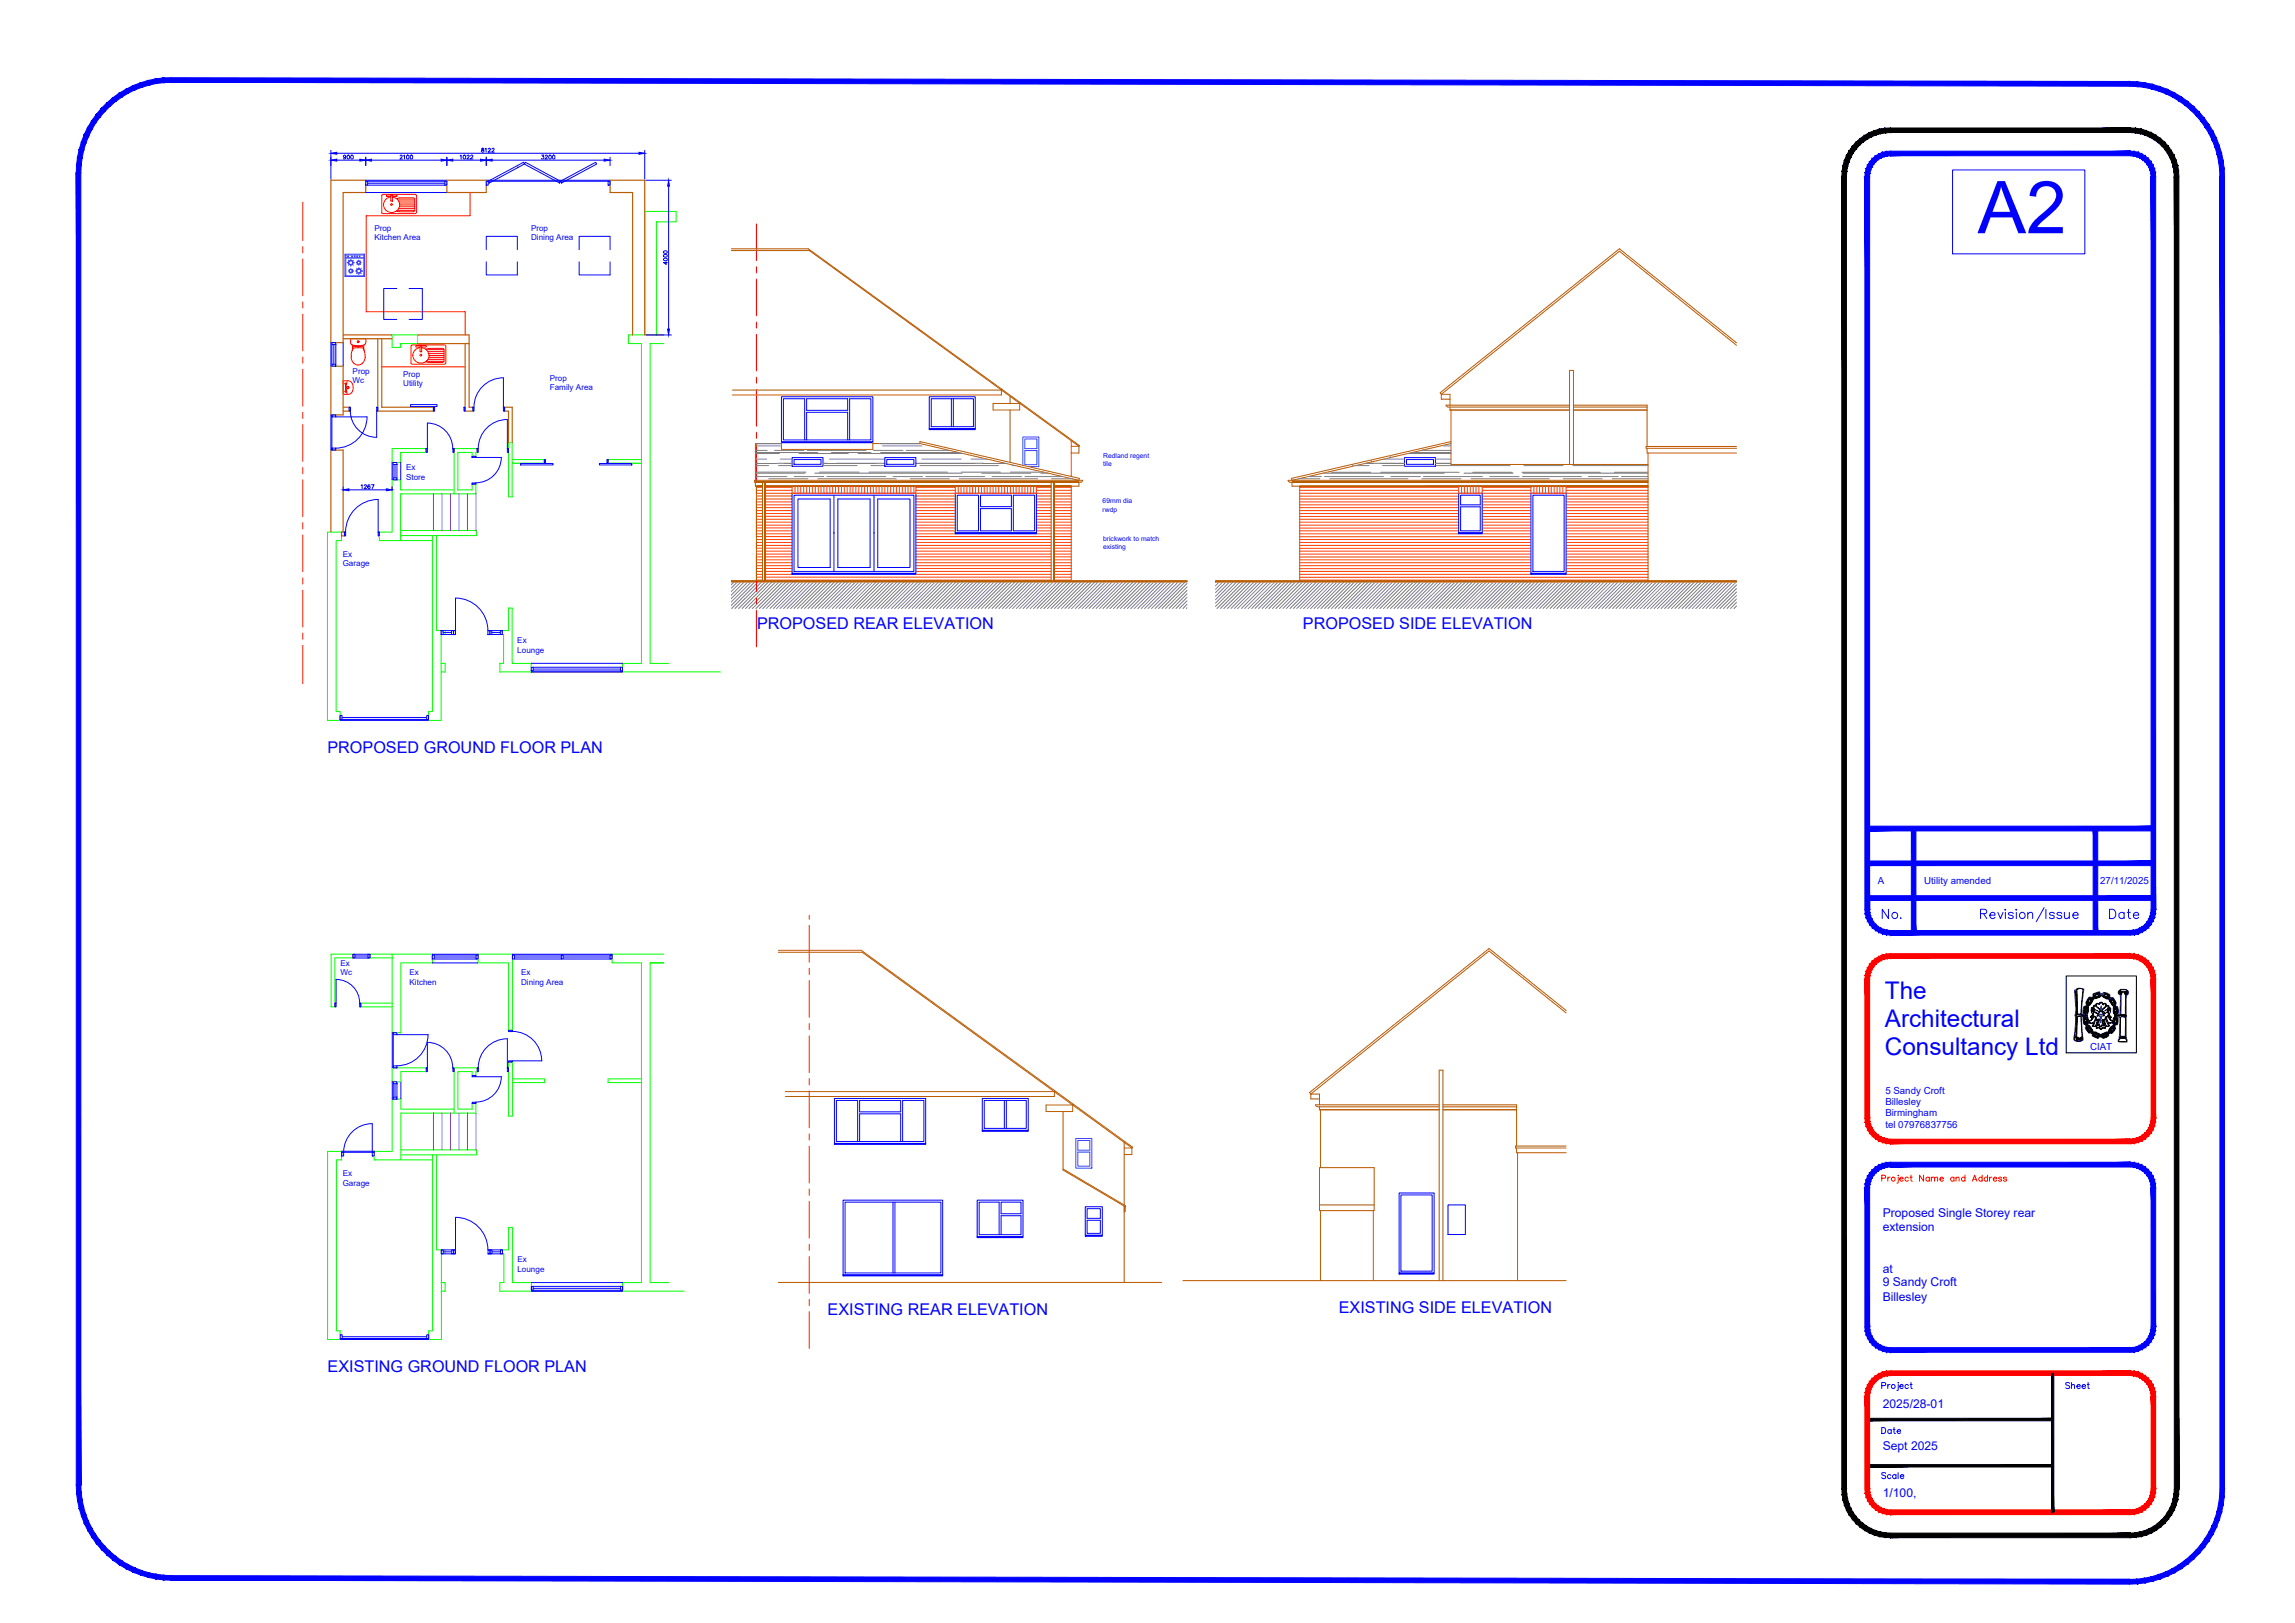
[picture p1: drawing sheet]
<svg xmlns="http://www.w3.org/2000/svg" width="594mm" height="420mm" viewBox="0 0 594 420" stroke-linecap="round" stroke-linejoin="round" font-family="sans-serif">
<defs><g id="words">
<text font-size="18.9" fill="#00f" x="511.9" y="60.4">A2</text>
<g font-size="6.3" fill="#00f">
<text x="487.9" y="258.5">The</text>
<text x="487.9" y="265.8">Architectural</text>
<text x="487.9" y="273">Consultancy Ltd</text>
</g>
<g font-size="5.7" fill="#00f">
<text x="486.5" y="239.2">No.</text>
<text x="545" y="239.2">Date</text>
</g>
<g font-size="4.4" fill="#00f">
<text x="533.8" y="360.5">Sheet</text>
<text x="486.1" y="372.2">Date</text>
</g>
<g font-size="4.2" fill="#00f">
<text x="196" y="162.7">PROPOSED REAR ELEVATION</text>
<text x="337.3" y="162.8">PROPOSED SIDE ELEVATION</text>
<text x="84.8" y="194.9">PROPOSED GROUND FLOOR PLAN</text>
<text x="214.2" y="340.3">EXISTING REAR ELEVATION</text>
<text x="346.6" y="339.9">EXISTING SIDE ELEVATION</text>
<text x="84.8" y="355.2">EXISTING GROUND FLOOR PLAN</text>
</g>
<g font-size="4" fill="#00f">
<text x="87.8" y="42.3">900</text>
<text x="173.9" y="69.9" transform="rotate(-90 173.9 69.9)">4000</text>
</g>
<g font-size="3.1" fill="#00f">
<text x="487.4" y="315">Proposed Single Storey rear</text>
<text x="487.4" y="318.8">extension</text>
<text x="487.4" y="329.5">at</text>
<text x="487.4" y="333">9 Sandy Croft</text>
<text x="487.4" y="336.8">Billesley</text>
<text x="487.4" y="364.4">2025/28-01</text>
<text x="487.4" y="375.4">Sept 2025</text>
<text x="487.4" y="387.7">1/100,</text>
</g>
<g font-size="2.5" fill="#00f">
<text x="486.1" y="228.7">A</text>
<text x="498.1" y="228.7">Utility amended</text>
<text x="543.7" y="228.7">27/11/2025</text>
<text x="541" y="271.7">CIAT</text>
<text x="488" y="283.2">5 Sandy Croft</text>
<text x="488" y="286.1">Billesley</text>
<text x="488" y="291.9">tel 07976837756</text>
<text x="488" y="289">Birmingham</text>
</g>
<g font-size="2.1" fill="#00f">
<text x="96.9" y="59.7">Prop</text>
<text x="137.5" y="59.7">Prop</text>
<text x="96.9" y="62.1">Kitchen Area</text>
<text x="137.5" y="62.1">Dining Area</text>
<text x="91.3" y="99.2">Wc</text>
<text x="91.3" y="96.8">Prop</text>
<text x="104.4" y="100">Utility</text>
<text x="104.4" y="97.6">Prop</text>
<text x="142.3" y="101">Family Area</text>
<text x="142.3" y="98.6">Prop</text>
<text x="105.1" y="124.2">Store</text>
<text x="105.1" y="121.8">Ex</text>
<text x="88.7" y="146.6">Garage</text>
<text x="88.7" y="144.2">Ex</text>
<text x="133.9" y="166.5">Ex</text>
<text x="133.9" y="168.9">Lounge</text>
<text x="88.1" y="250.1">Ex</text>
<text x="88.1" y="252.5">Wc</text>
<text x="106" y="254.9">Kitchen</text>
<text x="106" y="252.5">Ex</text>
<text x="134.9" y="254.9">Dining Area</text>
<text x="134.9" y="252.5">Ex</text>
<text x="88.7" y="304.5">Ex</text>
<text x="88.7" y="306.9">Garage</text>
<text x="134" y="329.2">Lounge</text>
<text x="134" y="326.8">Ex</text>
</g>
<g font-size="1.7" fill="#00f">
<text x="285.6" y="118.5">Redland regent</text>
<text x="285.6" y="120.6">tile</text>
<text x="285.4" y="130.2">69mm dia</text>
<text x="285.4" y="132.6">rwdp</text>
<text x="285.6" y="140">brickwork to match</text>
<text x="285.6" y="142">existing</text>
</g>
</g></defs>
<!-- layer: exwal -->
<g fill="none" stroke="#0f0" stroke-width=".26">
<path d="M101.5 86.7h6.6v2.3h-4.4v.9h-2.2zM167.1 86.7v-32h7.9v2.7h-5.1v29.3M171.8 86.7h-9.1v2.3h3.3v82.7h-4.9v2.3M171.8 89h-3.5v82.7h4.9M101.5 116.1h8.8v1h-6.6v2.6h-2.2zM131.6 114.6h1v14h-1zM132.6 119h8.3v.9h-8.3M166 119h-8.6v.9h8.6M84.8 137.7h3.6v2.3h-1.4v44.2h1v2.3h-3.2zM103.7 137.3h19.6v1.4h-19.6M111.9 138.7v45.5h-1v2.3h3.3v-23.2h-1.2v-24.6M117.5 127.8v-11.7h6v1h-.3v1h-1v-1h-3.7v9.7h3.7v-1.5h1v2.5h-19.5v12.1"/>
<path d="M117.5 126.8h-13.8v-2.6h-2.2v13.5h-3.3v2.3h13.7M114.2 171.7h1v2.3h-1M115.2 163.3v1M137.5 174v-2.3h-4.9v-14.3h-1v5.9h-1.6v1h.4v7.4h-1v2.3h57.1M85.7 247h5.7v1h-4.7v12.7h-1zM101.5 247v20.3h2.3v-18h8.1v-2.3h-16.1v1h5.7M101.5 259.7h-8.1v1h8.1M123.8 247h8.8v19.7h-1v-17.4h-7.8zM171.8 247h-13.4v2.3h7.6v82.7h-4.8v2.3M171.8 249.3h-3.5v82.7h4.9M101.5 276.5h8.8v.9h-6.5v2.6h-2.3zM131.6 274.9h1v14h-1z"/>
<path d="M132.6 279.3h8.3v1h-8.3M166 279.3h-8.6v1h8.6M84.8 298h3.6v2.3h-1.3v44.2h1v2.3h-3.3zM103.8 297.7h19.6v1.3h-19.6M112 299v45.5h-1v2.3h3.2v-23.2h-1.2v-24.6M117.5 287.1h-13.7v-2.6h-2.3v13.5h-4.6v2.3h15.1M117.5 288.1v-11.6h6v.9h-.3v1h-1v-1h-3.7v9.7h3.7v-1.5h1v2.5h-19.4v12.1M114.2 332h1v2.3h-1M115.2 323.6v1M137.6 334.3v-2.3h-5v-14.3h-1v5.9h-1.5v1h.3v7.4h-1v2.3h47.7"/>
</g>
<!-- layer: door -->
<g fill="none" stroke="#00f" stroke-width=".26">
<path d="M94.7 46.9h.5v1h-.5zM94.7 46.7h21M94.7 49.8h21M95.2 46.9h20M95.2 47.4h20M95.2 47.9h20M115.2 46.9h.5v1h-.5zM125.9 46.9h.5v1h-.5zM125.9 46.7h32M126.4 46.9l9.1-4.9 .2 .5-9.1 4.9zM126.4 46.9h31M134 43.4h.1"/>
<path d="M136 42l9.1 4.9-.2 .5-9.2-4.9zM145.1 46.9l9.1-4.9 .2 .5-9.1 4.9zM157.4 46.9h.5v1h-.5zM102.7 74.7h-3.4v8h3.4M105.9 74.7h3.4v8h-3.4M125.9 64.6v-3.4h8v3.4M125.9 67.8v3.4h8v-3.4M149.9 64.6v-3.4h8v3.4M149.9 67.8v3.4h8v-3.4M85.7 88.7v6.1M85.9 94.3h1v.5h-1zM85.9 88.7h1v.5h-1z"/>
<path d="M85.9 89.2v5.1M86.4 89.2v5.1M86.9 89.2v5.1M88.8 88.7v6.1M130.3 97.8a7.6 7.6 0 0 0-7.6 7.6M130.3 97.8v7.6M85.7 107.4v9.1M85.9 107.4v9.1h1v-.5h-1v.5M85.9 107.4h1v.5h-1zM86.9 107.9h8.1M90.4 105.4h.3v1h-.3zM90.7 106.4a6.8 6.8 0 0 0 6.8 6.8"/>
<path d="M95 107.9a8.1 8.1 0 0 1-8.1 8.1M97.5 105.4h.3v1h-.3zM97.5 106.4v6.8M101.5 119.7v4.5M101.7 119.7h1.1v.5h-1.1zM103.7 119.7v4.5M106.3 104.7h6.8v.6h-6.8zM110.3 116.1h.3v1h-.3zM110.6 109.5a6.6 6.6 0 0 1 6.6 6.6M110.6 109.5v6.6M112.2 105.4h.3v1h-.3zM117.2 116.1h.3v1h-.3z"/>
<path d="M120.1 105.4h.3v1h-.3zM122.2 118.1h1v.3h-1zM122.4 105.4h.3v1h-.3zM123.2 118.4h6.6M123.5 116.1h.3v1h-.3zM123.8 116.1a7.5 7.5 0 0 1 7.5-7.5v7.5M129.8 118.4a6.6 6.6 0 0 1-6.6 6.6M130.3 105.4h.3v1h-.3zM131.3 116.1h.3v1h-.3zM202.3 114.4h23.6v.2h-23.6zM202.3 102.7h23.6v11.7h-23.6zM205 118.5h8v2.2h-8z"/>
<path d="M205.5 119h7v1.2h-7zM208.3 113.9v-10.7h-5.5v10.7h22.6v-10.7h-5.5v10.7M208.8 103.2h10.6v3h-10.6zM208.8 113.9v-7.2h10.6v7.2M229 118.5h8.1v2.2h-8.1zM229.5 119h7.1v1.2h-7.1zM240.6 111h11.8v.2h-11.8zM240.6 102.7h11.8v8.3h-11.8zM241.1 103.2h10.9v7.3h-10.9zM246.3 103.2v7.3M246.8 103.2v7.3M363.6 118.5h8v2.2h-8z"/>
<path d="M364.1 119h7v1.2h-7zM89.2 137.7h.3v1h-.3zM97.9 129.3a8.4 8.4 0 0 0-8.4 8.4M97.9 137.7h.3v1h-.3zM97.9 129.3v8.4M101.7 123.7h1.1v.5h-1.1zM101.7 120.2v3.5M102.2 120.2v3.5M102.8 120.2v3.5M122.2 125h1v.3h-1zM205 127.7h32.1v20.7h-32.1zM205.5 128.2h31.1v19.7h-31.1z"/>
<path d="M206.6 129.2h8.3v17.7h-8.3zM215.9 138.1h.1M215.9 128.2v19.7M216.9 129.2h8.3v17.7h-8.3zM226.2 138.1h.1M226.2 128.2v19.7M227.2 129.2h8.4v17.7h-8.4zM247.3 137.9h21v.3h-21zM247.3 127.7h21v10.2h-21zM247.8 128.2h5.5v9.2h-5.5zM253.8 128.2h8v3h-8zM253.8 131.7h8v5.7h-8z"/>
<path d="M262.3 128.2h5.5v9.2h-5.5zM377.6 127.7h6.1v10.2h-6.1zM377.6 137.9h6.1v.3h-6.1zM378.1 128.2h5.1v2.5h-5.1zM378.1 131.2h5.1v6.2h-5.1zM396.3 127.7h9.1v20.7h-9.1zM396.8 128.2h8.1v19.7h-8.1zM117.9 154.8a8.4 8.4 0 0 1 8.4 8.4M117.9 154.9v8.4h-3.7M205 148.4h32.1v.3h-32.1zM396.3 148.4h9.1v.3h-9.1zM114.2 163.3h.5v1h-.5z"/>
<path d="M114.2 164.3h3.7M114.7 163.8h2.2M116.9 163.3h.5v1h-.5zM117.4 163.3h.5v1h-.5zM126.3 163.3h.5v1h-.5zM126.3 163.3h3.7M126.3 164.3h3.7M126.8 163.3h.5v1h-.5zM127.3 163.8h2.2M129.5 163.3h.5v1h-.5zM137.5 172.7h.5v1h-.5zM160.6 172.7h.5v1h-.5z"/>
<path d="M88 185.2h.5v1h-.5zM110.5 185.2h.4v1h-.4zM86.7 259.7h.3v1h-.3zM87 253.5a6.1 6.1 0 0 1 6.1 6.2M87 253.6v6.1M91.4 247h.5v1h-.5zM91.9 247h3.4M91.9 247.5h3.4M91.9 248h3.4M93.1 259.7h.3v1h-.3zM95.3 247h.5v1h-.5zM111.9 247.2h.5v1.1h-.5z"/>
<path d="M111.9 247h11.9M111.9 249.3h11.9M112.4 247.2h10.8M112.4 247.7h10.8M112.4 248.3h10.8M123.2 247.2h.6v1.1h-.6zM132.6 247.2h.6v1.1h-.6zM132.6 247h25.8M132.6 247.2h25.8M133.2 247.7h12.1M133.2 248.3h12.1M145.3 247.2h.5v1.1h-.5z"/>
<path d="M145.8 247.7h12.1M145.8 248.3h12.1M157.9 247.2h.5v1.1h-.5zM101.5 267.3v9.2M101.8 275.9h1v.6h-1zM101.8 267.3h1v.6h-1zM101.8 267.3v9.2M102.8 267.9h8M110.3 276.5h.3v.9h-.3zM110.6 269.8a6.6 6.6 0 0 1 6.6 6.6M110.6 269.8v6.7M110.8 267.8a8.1 8.1 0 0 1-8.1 8.1"/>
<path d="M117.2 276.5h.3v.9h-.3zM122.2 278.4h1v.3h-1zM123.2 278.7h6.6M123.5 276.5h.3v.9h-.3zM123.8 276.4a7.5 7.5 0 0 1 7.5-7.5v7.6M129.8 278.7a6.6 6.6 0 0 1-6.6 6.6M131.3 276.5h.3v.9h-.3zM131.6 274.6h1v.3h-1zM131.6 266.7h1v.4h-1zM132.6 267a7.6 7.6 0 0 1 7.6 7.6M132.6 274.6h7.7M88.4 298.3h.6v1h-.6z"/>
<path d="M96.4 298.3h.5v1h-.5zM101.5 280v4.5M101.8 284h1v.5h-1zM101.8 280h1v.6h-1zM101.8 280.6v3.4M102.2 280.6v3.4M102.8 280.6v3.4M103.8 280v4.5M122.2 285.3h1v.3h-1zM216 296h23.6v.3h-23.6zM216 284.4h23.6v11.6h-23.6zM222 295.5v-10.6h-5.5v10.6h22.7v-10.6h-5.5v10.6"/>
<path d="M222.5 284.9h10.6v2.9h-10.6zM222.5 295.5v-7.2h10.6v7.2M254.3 292.6h11.9v.3h-11.9zM254.3 284.4h11.9v8.2h-11.9zM254.8 284.9h10.9v7.2h-10.9zM260 284.9v7.2M260.5 284.9v7.2M218.2 310.7h25.8v19.3h-25.8zM218.8 311.2h24.8v18.3h-24.8zM231.2 311.2v18.3M231.7 311.2v18.3M253 310.7h11.8v9.4h-11.8z"/>
<path d="M258.6 319.6v-8.4h-5.1v8.4h10.8v-4.9h-5.2v4.9M259.1 311.2h5.2v3h-5.2zM280.9 319.8h4.4v.3h-4.4zM280.9 312.4h4.4v7.4h-4.4zM281.4 312.9h3.4v2.5h-3.4zM281.4 315.9h3.4v3.4h-3.4zM362.2 308.8h9v20.8h-9zM362.6 309.3h8.1v19.8h-8.1zM114.2 323.6h.5v1h-.5zM114.2 323.6h3.7v-8.5a8.4 8.4 0 0 1 8.4 8.4l3.8 .1M114.2 324.6h3.7M114.7 324.1h2.2"/>
<path d="M116.9 323.6h.5v1h-.5zM117.4 323.6h.5v1h-.5zM126.3 323.6h.5v1h-.5zM126.3 324.6h3.8M126.8 323.6h.6v1h-.6zM127.4 324.1h2.2M129.6 323.6h.5v1h-.5zM137.6 333h.4v1h-.4zM160.7 333h.5v1h-.5zM218.2 330h25.8v.3h-25.8zM253 320.1h11.8v.3h-11.8zM362.2 329.6h9v.2h-9z"/>
<path d="M88.1 345.5h.5v1h-.5zM110.5 345.5h.5v1h-.5z"/>
</g>
<!-- layer: doorwind -->
<g fill="none" stroke="#00f" stroke-width=".26">
<path d="M134.8 120h8.3v.4h-8.3zM140.9 119h.3v.9h-.3zM155.2 120h8.3v.4h-8.3zM157.1 119h.3v.9h-.3zM137.5 174h23.6M137.5 173.7h23.6M137.5 171.7h23.6M138 173.2h22.6M138 172.7h22.6M88 186.5h22.9M88 186.2h22.9M88.5 185.7h22"/>
<path d="M88.4 298h8.5M88.4 298.3h8.5M89 298.3a7.4 7.4 0 0 1 7.3-7.4l.1 7.4M137.6 334.3h23.6M137.6 334h23.6M137.6 332h23.6M138 333.5h22.7M138 333h22.7M88.1 346.8h22.9M88.1 346.5h22.9M88.6 346h21.9"/>
</g>
<!-- layer: stair -->
<path d="M112.2 127.8v9.5M114.4 127.8v9.5M116.6 127.8v9.5M118.8 127.8v9.5M121 127.8v9.5M123.2 127.8v9.5M112.2 288.1v9.6M114.4 288.1v9.6M116.6 288.1v9.6M118.8 288.1v9.6M121 288.1v9.6M123.2 288.1v9.6" fill="none" stroke="#f0f" stroke-width=".26"/>
<!-- layer: bick hatch -->
<g fill="none" stroke="#ff3f00" stroke-width=".26">
<path d="M195.8 126.2h1.6M195.8 126.9h1.6M195.8 127.7h1.6M195.8 128.4h1.6M195.8 129.2h1.6M195.8 129.9h1.6M195.8 130.7h1.6M195.8 131.4h1.6M195.8 132.2h1.6M195.8 132.9h1.6M195.8 133.7h1.6M195.8 134.4h1.6"/>
<path d="M195.8 135.2h1.6M195.8 135.9h1.6M195.8 136.7h1.6M195.8 137.4h1.6M195.8 138.2h1.6M195.8 138.9h1.6M195.8 139.7h1.6M198.1 126.2h6.9M198.1 126.9h6.9M198.1 127.7h6.9M198.1 128.4h6.9M198.1 129.2h6.9"/>
<path d="M198.1 129.9h6.9M198.1 130.7h6.9M198.1 131.4h6.9M198.1 132.2h6.9M198.1 132.9h6.9M198.1 133.7h6.9M198.1 134.4h6.9M198.1 135.2h6.9M198.1 135.9h6.9M198.1 136.7h6.9M198.1 137.4h6.9M198.1 138.2h6.9"/>
<path d="M198.1 138.9h6.9M198.1 139.7h6.9M205 125.9v1.8h32.1v-1.8M205.8 125.9v1.8M206.6 125.9v1.8M207.3 125.9v1.8M208 125.9v1.8M208.8 125.9v1.8M209.6 125.9v1.8M210.3 125.9v1.8M211 125.9v1.8M211.8 125.9v1.8"/>
<path d="M212.5 125.9v1.8M213.3 125.9v1.8M214.1 125.9v1.8M214.8 125.9v1.8M215.5 125.9v1.8M216.3 125.9v1.8M217.1 125.9v1.8M217.8 125.9v1.8M218.5 125.9v1.8M219.3 125.9v1.8M220.1 125.9v1.8M220.8 125.9v1.8"/>
<path d="M221.5 125.9v1.8M222.3 125.9v1.8M223.1 125.9v1.8M223.8 125.9v1.8M224.6 125.9v1.8M225.3 125.9v1.8M226.1 125.9v1.8M226.8 125.9v1.8M227.6 125.9v1.8M228.3 125.9v1.8M229 125.9v1.8M229.8 125.9v1.8"/>
<path d="M230.6 125.9v1.8M231.3 125.9v1.8M232 125.9v1.8M232.8 125.9v1.8M233.6 125.9v1.8M234.3 125.9v1.8M235 125.9v1.8M235.8 125.9v1.8M236.6 125.9v1.8M237.1 126.2h10.2M237.1 126.9h10.2M237.1 127.7h10.2"/>
<path d="M237.1 128.4h10.2M237.1 129.2h10.2M237.1 129.9h10.2M237.1 130.7h10.2M237.1 131.4h10.2M237.1 132.2h10.2M237.1 132.9h10.2M237.1 133.7h10.2M237.1 134.4h10.2M237.1 135.2h10.2M237.1 135.9h10.2M237.1 136.7h10.2"/>
<path d="M237.1 137.4h10.2M237.1 138.2h10.2M237.1 138.9h35M237.1 139.7h35M247.3 125.9v1.8h21v-1.8v1.8h3.8M248 125.9v1.8M248.8 125.9v1.8M249.5 125.9v1.8M250.3 125.9v1.8M251.1 125.9v1.8M251.8 125.9v1.8M252.5 125.9v1.8"/>
<path d="M253.3 125.9v1.8M254.1 125.9v1.8M254.8 125.9v1.8M255.5 125.9v1.8M256.3 125.9v1.8M257.1 125.9v1.8M257.8 125.9v1.8M258.5 125.9v1.8M259.3 125.9v1.8M260 125.9v1.8M260.8 125.9v1.8M261.5 125.9v1.8"/>
<path d="M262.3 125.9v1.8M263 125.9v1.8M263.8 125.9v1.8M264.6 125.9v1.8M265.3 125.9v1.8M266 125.9v1.8M266.8 125.9v1.8M267.6 125.9v1.8M268.3 126.2h3.8M268.3 126.9h3.8M268.3 128.4h3.8M268.3 129.2h3.8"/>
<path d="M268.3 129.9h3.8M268.3 130.7h3.8M268.3 131.4h3.8M268.3 132.2h3.8M268.3 132.9h3.8M268.3 133.7h3.8M268.3 134.4h3.8M268.3 135.2h3.8M268.3 135.9h3.8M268.3 136.7h3.8M268.3 137.4h3.8M268.3 138.2h3.8"/>
<path d="M272.8 126.2h4.5M272.8 126.9h4.5M272.8 127.7h4.5M272.8 128.4h4.5M272.8 129.2h4.5M272.8 129.9h4.5M272.8 130.7h4.5M272.8 131.4h4.5M272.8 132.2h4.5M272.8 132.9h4.5M272.8 133.7h4.5M272.8 134.4h4.5"/>
<path d="M272.8 135.2h4.5M272.8 135.9h4.5M272.8 136.7h4.5M272.8 137.4h4.5M272.8 138.2h4.5M272.8 138.9h4.5M272.8 139.7h4.5M336.4 126.2h41.2M336.4 126.9h41.2M336.4 127.7h41.2M336.4 129.2h41.2M336.4 129.9h41.2"/>
<path d="M336.4 130.7h41.2M336.4 131.4h41.2M336.4 132.2h41.2M336.4 132.9h41.2M336.4 134.4h41.2M336.4 135.2h41.2M336.4 135.9h41.2M336.4 136.7h41.2M336.4 137.4h41.2M336.4 138.2h41.2M336.4 139h59.9M336.4 139.7h59.9"/>
<path d="M336.4 128.5h41.2M336.4 133.7h41.2M377.6 125.9v1.8h6.1v-1.8M378.3 125.9v1.8M379.1 125.9v1.8M379.8 125.9v1.8M380.6 125.9v1.8M381.4 125.9v1.8M382.1 125.9v1.8M382.8 125.9v1.8M383.7 126.2h12.6M383.7 126.9h12.6"/>
<path d="M383.7 127.7h12.6M383.7 129.2h12.6M383.7 129.9h12.6M383.7 130.7h12.6M383.7 131.4h12.6M383.7 132.2h12.6M383.7 132.9h12.6M383.7 134.4h12.6M383.7 135.2h12.6M383.7 135.9h12.6M383.7 136.7h12.6M383.7 137.4h12.6"/>
<path d="M383.7 138.2h12.6M383.7 128.5h12.6M383.7 133.7h12.6M396.3 125.9v1.8h9.1v-1.8M397.1 125.9v1.8M397.8 125.9v1.8M398.5 125.9v1.8M399.3 125.9v1.8M400.1 125.9v1.8M400.8 125.9v1.8M401.5 125.9v1.8M402.3 125.9v1.8"/>
<path d="M403.1 125.9v1.8M403.8 125.9v1.8M404.6 125.9v1.8M405.4 126.2h21.2M405.4 126.9h21.2M405.4 127.7h21.2M405.4 129.2h21.2M405.4 129.9h21.2M405.4 130.7h21.2M405.4 131.4h21.2M405.4 132.2h21.2M405.4 132.9h21.2"/>
<path d="M405.4 134.4h21.2M405.4 135.2h21.2M405.4 135.9h21.2M405.4 136.7h21.2M405.4 137.4h21.2M405.4 138.2h21.2M405.4 139h21.2M405.4 139.7h21.2M405.4 128.5h21.2M405.4 133.7h21.2M195.8 140.4h1.6M195.8 141.2h1.6"/>
<path d="M195.8 141.9h1.6M195.8 142.7h1.6M195.8 143.4h1.6M195.8 144.2h1.6M195.8 144.9h1.6M195.8 145.7h1.6M195.8 146.4h1.6M195.8 147.2h1.6M195.8 147.9h1.6M195.8 148.7h1.6M195.8 149.4h1.6M195.8 150.2h1.6"/>
<path d="M198.1 140.4h6.9M198.1 141.2h6.9M198.1 141.9h6.9M198.1 142.7h6.9M198.1 143.4h6.9M198.1 144.2h6.9M198.1 144.9h6.9M198.1 145.7h6.9M198.1 146.4h6.9M198.1 147.2h6.9M198.1 147.9h6.9M198.1 148.7h6.9"/>
<path d="M198.1 149.4h74M198.1 150.2h74M237.1 140.4h35M237.1 141.2h35M237.1 141.9h35M237.1 142.7h35M237.1 143.4h35M237.1 144.2h35M237.1 144.9h35M237.1 145.7h35M237.1 146.4h35M237.1 147.2h35"/>
<path d="M237.1 147.9h35M237.1 148.7h35M272.8 140.4h4.5M272.8 141.2h4.5M272.8 141.9h4.5M272.8 142.7h4.5M272.8 143.4h4.5M272.8 144.2h4.5M272.8 144.9h4.5M272.8 145.7h4.5M272.8 146.4h4.5M272.8 147.2h4.5"/>
<path d="M272.8 147.9h4.5M272.8 148.7h4.5M272.8 149.4h4.5M272.8 150.2h4.5M336.4 140.4h59.9M336.4 141.2h59.9M336.4 142.7h59.9M336.4 143.4h59.9M336.4 144.2h59.9M336.4 144.9h59.9M336.4 145.7h59.9M336.4 146.4h59.9"/>
<path d="M336.4 147.9h59.9M336.4 148.7h59.9M336.4 149.5h90.2M336.4 150.2h90.2M336.4 142h59.9M336.4 147.2h59.9M405.4 140.4h21.2M405.4 141.2h21.2M405.4 142.7h21.2M405.4 143.4h21.2M405.4 144.2h21.2M405.4 144.9h21.2"/>
<path d="M405.4 145.7h21.2M405.4 146.4h21.2M405.4 147.9h21.2M405.4 148.7h21.2M405.4 142h21.2M405.4 147.2h21.2"/>
</g>
<!-- layer: ele -->
<g fill="none" stroke="#b85c00" stroke-width=".26">
<path d="M189.2 64.9h20.3l69.8 50.6M189.2 64.4h20l70.3 51-.2 .1M202.3 114.8h-6.7v9.5M202.3 114.6v1.7h23.6v-1.7M225.9 114.8h12.2M238.1 114.3l41.3 9.5-.1 .5-41.2-9.5zM257.1 104.5h6.9M259.4 100.8l-.2 .2v1.2M261.5 102.6v1.9M261.5 106.1v13.6M264 104.5v1.6h-6.9M264.1 104.2l-.1 .3"/>
<path d="M277.3 114.1v9.3M277.3 115.5h2M279.3 115.5v1.8h-2M375.3 106.1h31M375.6 106.1v14.1h51M375.6 114.3l-41.3 9.5 .1 .5 41.2-9.5M407.3 106.1h19.1M426.4 116v1.3h23.1M426.4 104.9v10.7M426.6 117.3v33.1M449.5 115.6h-23.4v.4h23.4M195.6 124.8v1.1h1.8"/>
<path d="M195.8 125.9v24.5M197.4 124.8v25.6M198.1 125.9h74M198.1 124.8v25.6M272.1 124.8v25.6M272.8 124.8v25.6M277.3 125.9v24.5M279.3 124.8v1.1h-6.5M279.8 124.8h-84.5v-.5h85l-.5 .5M334.4 124.9v1h92.2M336.4 125.9v24.5M426.6 124.3h-93.2l.5 .5 92.7 .1"/>
<path d="M189.2 150.4h118.1M189.2 150.5h118.1M189.2 150.6h118.1M314.6 150.4h134.9M314.6 150.5h134.9M314.6 150.6h134.9M201.5 246.5h21.7l69.8 50.7M201.5 246h21.4l70.3 51-.2 .2M270.8 286.1h6.9M273.1 282.4l-.2 1.5M277.7 286.1v1.7h-6.9M277.8 285.8l-.1 .3"/>
<path d="M291 297.2h2M291 295.8v16.2M293 297.2v1.7h-2M341.6 287.3h30.9M341.8 287.3v15M373.5 287.3h19.1M392.6 286v10.7M392.6 297.2v1.2h12.8M392.8 298.4v33.1M405.4 296.7h-13.1v.5h13.1M275.2 302.6l16.2 9.6-.1 .2M275.2 302.9l16.1 9.5"/>
<path d="M291 312.4v1.3h.3v-1.3M291 312.3v19.7M341.6 302.3h14.1v11.1h-14.1zM341.6 311.9h14.1M341.8 313.4v18.1M355.5 313.4v18.1M201.5 332h99.2M306.2 331.5h99.2"/>
</g>
<!-- layer: hatch -->
<g fill="none" stroke="#808080" stroke-width=".26">
<path d="M195.8 114.9h6.5M195.8 117.4h6M195.8 119.9h.4M195.8 116.6h2.8M195.8 120h5.3M195.8 115.5h6.2M195.8 117.2h15.9M195.8 118.8h2.7M200.5 116.6h7.6M201.3 119.9h3.7M202 118.8h3M203 120h2"/>
<path d="M206.9 117.4h12.7M209 116.6h15.2M213 119.9h1M213 120h13.8M214.7 118.8h14.3M215.2 117.2h10.2M216.5 119.9h12.5M222.1 117.4h27.2M226.1 116.6h7.6M227.7 114.9h10.6M228 117.2h20.2M228.5 115.5h10.1"/>
<path d="M228.7 120h.3M234.6 116.6h11.2M237.1 119.9h17.5M237.1 120h15.3M238.6 118.8h10.2M251.3 118.8h4.2M254.3 120h6.2M259.7 119.9h.6M353.2 120h2.4M353.5 119.9h10.1M354.9 119.1l.2 .5M357.5 120h6.1"/>
<path d="M358.2 118.8h5.4M359.8 118l.1 .5M364.5 117.4h11.1M365.6 117.2h10M367.9 116.6h7.7M371.6 119.9h4M371.6 120h4M371.6 118.8h4M373.6 115.5h2M375.5 114.9h.1M195.8 122.5h12.6M195.8 123.4h7.9"/>
<path d="M195.8 120.5h3.2M195.8 122.2h12.8M199 124h10.1M201.5 120.5h3.5M205.6 123.4h7.6M210.9 122.5h38.2M211.7 124h20.3M212.2 122.2h10.2M213 120.5h8.9M214.1 123.4h15.2M224.9 122.2h20.4M225.4 120.5h3.6"/>
<path d="M231.2 123.4h7.6M235.6 124h10.2M238.1 120.5h20.4M239.7 123.4h15.2M248.3 124h20.3M248.8 122.2h10.2M254.1 122.5h12.7M256.8 123.4h7.6M261.5 122.2h8.8M262 120.5h.9M265.3 123.4h9.8M269.4 122.5h1.9"/>
<path d="M272.2 124h5.5M336.1 124h5.5M338.6 123.4h3.4M342.4 122.5h31.5M342.9 123.4h15.2M344.2 124h20.3M344.7 122.3h10.2M350.1 120.2l.1 .5M350.8 120.5h3.5M357.4 122.3h20.3M357.9 120.5h5.7M360 123.4h7.6"/>
<path d="M368.1 124h10.1M368.5 123.4h15.2M371.6 120.5h19.3M379 122.5h12.7M380.8 124h20.3M381.3 122.3h10.1M385.6 123.4h7.6M394 122.3h20.3M394.1 123.4h15.2M394.2 122.5h32.4M394.5 120.5h10.1M404.6 124h10.2"/>
<path d="M407.2 120.5h19.4M411.2 123.4h7.7M417.3 124h9.3M417.8 122.3h8.8M419.7 123.4h6.9M190 150.6l-.8 .8M190.9 150.6l-1.7 1.7M191.8 150.6l-2.6 2.6M192.7 150.6l-3.5 3.5M193.6 150.6l-4.4 4.4M194.5 150.6l-5.3 5.3M195.4 150.6l-6.2 6.2"/>
<path d="M196.3 150.6l-6.9 6.9M197.2 150.6l-6.9 6.9M198.1 150.6l-6.9 6.9M199 150.6l-6.9 6.9M199.9 150.6l-6.9 6.9M200.8 150.6l-6.9 6.9M201.7 150.6l-7 6.9M202.6 150.6l-6.9 6.9M203.5 150.6l-6.9 6.9M204.4 150.6l-6.9 6.9M205.3 150.6l-7 6.9M206.2 150.6l-6.9 6.9"/>
<path d="M207.1 150.6l-6.9 6.9M208 150.6l-6.9 6.9M208.8 150.6l-6.9 6.9M209.8 150.6l-7 6.9M210.7 150.6l-6.9 6.9M211.6 150.6l-6.9 6.9M212.4 150.6l-6.9 6.9M213.4 150.6l-7 6.9M214.3 150.6l-6.9 6.9M215.2 150.6l-6.9 6.9M216 150.6l-6.9 6.9M216.9 150.6l-6.9 6.9"/>
<path d="M217.9 150.6l-6.9 6.9M218.8 150.6l-6.9 6.9M219.6 150.6l-6.9 6.9M220.5 150.6l-6.9 6.9M221.5 150.6l-7 6.9M222.3 150.6l-6.9 6.9M223.2 150.6l-6.9 6.9M224.1 150.6l-6.9 6.9M225.1 150.6l-7 6.9M225.9 150.6l-6.9 6.9M226.8 150.6l-6.9 6.9M227.7 150.6l-6.9 6.9"/>
<path d="M228.6 150.6l-6.9 6.9M229.5 150.6l-6.9 6.9M230.4 150.6l-6.9 6.9M231.3 150.6l-6.9 6.9M232.2 150.6l-6.9 6.9M233.1 150.6l-6.9 6.9M234 150.6l-6.9 6.9M234.9 150.6l-6.9 6.9M235.8 150.6l-6.9 6.9M236.7 150.6l-6.9 6.9M237.6 150.6l-6.9 6.9M238.5 150.6l-6.9 6.9"/>
<path d="M239.4 150.6l-6.9 6.9M240.3 150.6l-6.9 6.9M241.2 150.6l-6.9 6.9M242.1 150.6l-6.9 6.9M243 150.6l-6.9 6.9M243.9 150.6l-6.9 6.9M244.8 150.6l-6.9 6.9M245.7 150.6l-6.9 6.9M246.6 150.6l-6.9 6.9M247.5 150.6l-6.9 6.9M248.4 150.6l-6.9 6.9M249.3 150.6l-6.9 6.9"/>
<path d="M250.2 150.6l-6.9 6.9M251.1 150.6l-6.9 6.9M252 150.6l-6.9 6.9M252.9 150.6l-6.9 6.9M253.8 150.6l-6.9 6.9M254.7 150.6l-6.9 6.9M255.6 150.6l-6.9 6.9M256.5 150.6l-6.9 6.9M257.4 150.6l-6.9 6.9M258.3 150.6l-6.9 6.9M259.2 150.6l-6.9 6.9M260.1 150.6l-6.9 6.9"/>
<path d="M261 150.6l-6.9 6.9M261.9 150.6l-6.9 6.9M262.8 150.6l-6.9 6.9M263.7 150.6l-6.9 6.9M264.6 150.6l-6.9 6.9M265.5 150.6l-6.9 6.9M266.4 150.6l-6.9 6.9M267.3 150.6l-6.9 6.9M268.2 150.6l-6.9 6.9M269.1 150.6l-7 6.9M270 150.6l-6.9 6.9M270.9 150.6l-6.9 6.9"/>
<path d="M271.8 150.6l-6.9 6.9M272.7 150.6l-7 6.9M273.6 150.6l-6.9 6.9M274.5 150.6l-6.9 6.9M275.4 150.6l-7 6.9M276.2 150.6l-6.9 6.9M277.2 150.6l-7 6.9M278.1 150.6l-6.9 6.9M278.9 150.6l-6.9 6.9M279.8 150.6l-6.9 6.9M280.8 150.6l-7 6.9M281.7 150.6l-6.9 6.9"/>
<path d="M282.5 150.6l-6.9 6.9M283.4 150.6l-6.9 6.9M284.3 150.6l-6.9 6.9M285.3 150.6l-6.9 6.9M286.1 150.6l-6.9 6.9M287 150.6l-6.9 6.9M287.9 150.6l-6.9 6.9M288.9 150.6l-7 6.9M289.7 150.6l-6.9 6.9M290.6 150.6l-6.9 6.9M291.5 150.6l-6.9 6.9M292.4 150.6l-6.9 6.9"/>
<path d="M293.3 150.6l-6.9 6.9M294.2 150.6l-6.9 6.9M295.1 150.6l-6.9 6.9M296 150.6l-6.9 6.9M296.9 150.6l-6.9 6.9M297.8 150.6l-6.9 6.9M298.7 150.6l-6.9 6.9M299.6 150.6l-6.9 6.9M300.5 150.6l-6.9 6.9M301.4 150.6l-6.9 6.9M302.3 150.6l-6.9 6.9M303.2 150.6l-6.9 6.9"/>
<path d="M304.1 150.6l-6.9 6.9M305 150.6l-6.9 6.9M305.9 150.6l-6.9 6.9M306.8 150.6l-6.9 6.9M307.3 151.1l-6.5 6.4M307.3 151.9l-5.6 5.6M307.3 152.8l-4.7 4.7M307.3 153.7l-3.8 3.8M307.3 154.6l-2.9 2.9M307.3 155.5l-2 2M307.3 156.4l-1.1 1.1M307.3 157.3l-.2 .2"/>
<path d="M314.7 150.6l-.1 .2M315.7 150.6l-1.1 1.1M316.5 150.6l-1.9 1.9M317.4 150.6l-2.8 2.8M318.3 150.6l-3.7 3.8M319.2 150.6l-4.6 4.7M320.1 150.6l-5.5 5.5M321 150.6l-6.4 6.4M321.9 150.6l-6.9 6.9M322.8 150.6l-6.9 6.9M323.7 150.6l-6.9 6.9M324.6 150.6l-6.9 6.9"/>
<path d="M325.5 150.6l-6.9 6.9M326.4 150.6l-6.9 6.9M327.3 150.6l-6.9 6.9M328.2 150.6l-6.9 6.9M329.1 150.6l-6.9 6.9M330 150.6l-6.9 6.9M330.9 150.6l-6.9 6.9M331.8 150.6l-6.9 6.9M332.7 150.6l-6.9 6.9M333.6 150.6l-6.9 6.9M334.5 150.6l-6.9 6.9M335.4 150.6l-6.9 6.9"/>
<path d="M336.3 150.6l-6.9 6.9M337.2 150.6l-6.9 6.9M338.1 150.6l-6.9 6.9M339 150.6l-6.9 6.9M339.9 150.6l-6.9 6.9M340.8 150.6l-6.9 6.9M341.7 150.6l-6.9 6.9M342.6 150.6l-6.9 6.9M343.5 150.6l-6.9 6.9M344.4 150.6l-6.9 6.9M345.3 150.6l-6.9 6.9M346.2 150.6l-6.9 6.9"/>
<path d="M347.1 150.6l-6.9 6.9M348 150.6l-6.9 6.9M348.9 150.6l-7 6.9M349.8 150.6l-6.9 6.9M350.7 150.6l-6.9 6.9M351.6 150.6l-7 6.9M352.4 150.6l-6.9 6.9M353.4 150.6l-6.9 6.9M354.3 150.6l-6.9 6.9M355.1 150.6l-6.9 6.9M356 150.6l-6.9 6.9M356.9 150.6l-6.9 6.9"/>
<path d="M357.9 150.6l-6.9 6.9M358.7 150.6l-6.9 6.9M359.6 150.6l-6.9 6.9M360.5 150.6l-6.9 6.9M361.5 150.6l-7 6.9M362.3 150.6l-6.9 6.9M363.2 150.6l-6.9 6.9M364.1 150.6l-6.9 6.9M365 150.6l-6.9 6.9M365.9 150.6l-6.9 6.9M366.8 150.6l-6.9 6.9M367.7 150.6l-6.9 6.9"/>
<path d="M368.6 150.6l-6.9 6.9M369.5 150.6l-6.9 6.9M370.4 150.6l-6.9 6.9M371.3 150.6l-6.9 6.9M372.2 150.6l-6.9 6.9M373.1 150.6l-6.9 6.9M374 150.6l-6.9 6.9M374.9 150.6l-6.9 6.9M375.8 150.6l-6.9 6.9M376.7 150.6l-6.9 6.9M377.6 150.6l-6.9 6.9M378.5 150.6l-6.9 6.9"/>
<path d="M379.4 150.6l-6.9 6.9M380.3 150.6l-6.9 6.9M381.2 150.6l-6.9 6.9M382.1 150.6l-6.9 6.9M383 150.6l-6.9 6.9M383.9 150.6l-6.9 6.9M384.8 150.6l-6.9 6.9M385.7 150.6l-6.9 6.9M386.6 150.6l-6.9 6.9M387.5 150.6l-6.9 6.9M388.4 150.6l-6.9 6.9M389.3 150.6l-6.9 6.9"/>
<path d="M390.2 150.6l-6.9 6.9M391.1 150.6l-6.9 6.9M392 150.6l-6.9 6.9M392.9 150.6l-6.9 6.9M393.8 150.6l-6.9 6.9M394.7 150.6l-7 6.9M395.6 150.6l-6.9 6.9M396.5 150.6l-6.9 6.9M397.4 150.6l-6.9 6.9M398.2 150.6l-6.9 6.9M399.2 150.6l-7 6.9M400.1 150.6l-6.9 6.9"/>
<path d="M401 150.6l-6.9 6.9M401.8 150.6l-6.9 6.9M402.7 150.6l-6.9 6.9M403.7 150.6l-6.9 6.9M404.6 150.6l-6.9 6.9M405.4 150.6l-6.9 6.9M406.3 150.6l-6.9 6.9M407.3 150.6l-7 6.9M408.1 150.6l-6.9 6.9M409 150.6l-6.9 6.9M409.9 150.6l-6.9 6.9M410.8 150.6l-6.9 6.9"/>
<path d="M411.7 150.6l-6.9 6.9M412.6 150.6l-6.9 6.9M413.5 150.6l-6.9 6.9M414.4 150.6l-6.9 6.9M415.3 150.6l-6.9 6.9M416.2 150.6l-6.9 6.9M417.1 150.6l-6.9 6.9M418 150.6l-6.9 6.9M418.9 150.6l-6.9 6.9M419.8 150.6l-6.9 6.9M420.7 150.6l-6.9 6.9M421.6 150.6l-6.9 6.9"/>
<path d="M422.5 150.6l-6.9 6.9M423.4 150.6l-6.9 6.9M424.3 150.6l-6.9 6.9M425.2 150.6l-6.9 6.9M426.1 150.6l-6.9 6.9M427 150.6l-6.9 6.9M427.9 150.6l-6.9 6.9M428.8 150.6l-6.9 6.9M429.7 150.6l-6.9 6.9M430.6 150.6l-6.9 6.9M431.5 150.6l-6.9 6.9M432.4 150.6l-6.9 6.9"/>
<path d="M433.3 150.6l-6.9 6.9M434.2 150.6l-6.9 6.9M435.1 150.6l-6.9 6.9M436 150.6l-6.9 6.9M436.9 150.6l-6.9 6.9M437.8 150.6l-6.9 6.9M438.7 150.6l-6.9 6.9M439.6 150.6l-6.9 6.9M440.5 150.6l-7 6.9M441.4 150.6l-6.9 6.9M442.3 150.6l-6.9 6.9M443.2 150.6l-6.9 6.9"/>
<path d="M444 150.6l-6.9 6.9M445 150.6l-7 6.9M445.9 150.6l-6.9 6.9M446.8 150.6l-6.9 6.9M447.6 150.6l-6.9 6.9M448.5 150.6l-6.9 6.9M449.5 150.6l-6.9 6.9M449.5 151.4l-6 6.1M449.5 152.4l-5.2 5.1M449.5 153.3l-4.3 4.2M449.5 154.1l-3.4 3.4M449.5 155l-2.4 2.5"/>
<path d="M449.5 155.9l-1.6 1.6M449.5 156.9l-.7 .6"/>
</g>
<!-- layer: boundary -->
<g fill="none" stroke="#f00" stroke-width=".26">
<path d="M78.4 52.3v10M195.8 58v9.5M78.4 63.9v1.6M78.4 67v9.6M78.4 78.2v1.5M195.8 69.1v1.6M195.8 72.2v9.6M78.4 81.3v9.6M78.4 92.4v1.6M78.4 95.6v9.6M195.8 83.4v1.5M195.8 86.5v9.5"/>
<path d="M195.8 97.6v1.6M78.4 106.7v1.6M78.4 109.9v9.5M195.8 100.8v9.5M195.8 111.9v1.6M195.8 115.1v9.5M78.4 121v1.6M78.4 124.2v9.5M78.4 135.3v1.6M78.4 138.5v9.5M195.8 126.2v1.6M195.8 129.4v9.5"/>
<path d="M78.4 149.6v1.6M78.4 152.8v9.5M195.8 140.5v1.6M195.8 143.7v9.5M195.8 154.8v1.6M195.8 158v9.5M78.4 163.9v1.6M78.4 167.1v9.9M209.5 237v1M209.5 239.6v9.5M209.5 250.7v1.6M209.5 253.8v9.6"/>
<path d="M209.5 265v1.5M209.5 268.2v9.5M209.5 279.2v1.7M209.5 282.4v9.5M209.5 293.6v1.5M209.5 296.7v9.6M209.5 307.8v1.6M209.5 311v9.5M209.5 322.1v1.6M209.5 325.3v9.5M209.5 336.4v1.6M209.5 339.6v9.5"/>
</g>
<!-- layer: eleva -->
<g fill="none" stroke="#b85c00" stroke-width=".26">
<path d="M449.5 88.7l-30.3-24.3-46.4 37.3 .3 .4 46.1-37.1 30.3 24.4M189.6 102.2h69.6M189.6 101h69.6M257.1 104.5v1.6M374.3 104.9h32M374.3 104.9l.5 .4 31.5 .1M375.3 103.3h-2.2v-1.2h2.2v2.8M375.3 105.4v.7h31M407.3 104.9h19.1M407.3 105.4h19.1M407.3 106.1h19.1M406.3 120.2v-24.3h1v24.3"/>
<path d="M405.4 261.6l-19.9-16.1-46.5 37.3 .3 .4 46.2-37 19.9 16M203.3 283.9h69.6M203.3 282.6h69.6M270.8 286.1v1.7M275.2 287.8v15.1M340.5 286l.5 .5M340.5 286h32M341.1 286.5h31.4M341.6 284.5h-2.3v-1.3h2.3v2.8M341.6 286.5v.8h30.9M373.5 286h19.1M373.5 286.5h19.1"/>
<path d="M373.5 287.3h19.1M372.5 331.5v-54.5h1v54.5"/>
</g>
<!-- layer: A-DOOR-G -->
<path d="M265.3 113.6h3.1v2.5h-3.1zM265.3 116.6h3.1v3.7h-3.1zM264.8 120.5v-7.4h4.1v7.7h-2.8M278.5 294.7h4.1v7.7h-4.1zM279 295.2h3.1v2.5h-3.1zM279 298.3h3.1v3.6h-3.1z" fill="none" stroke="#007fff" stroke-width=".26"/>
<!-- layer: ele -->
<g fill="#b85c00" stroke="#b85c00" stroke-width=".26">
<path d="M195.6 124.8h83.7zM195.6 124.9l83.7-.1z"/>
<path d="M195.8 125.8h1.6zM195.8 125.9l1.6-.1z"/>
<path d="M198.1 125.8h74zM198.1 125.9l74-.1z"/>
<path d="M272.8 125.8h4.5zM272.8 125.9l4.5-.1z"/>
<path d="M198 124.8l.1 25.6zM198 124.8l.1 25.6z"/>
<path d="M272.8 124.8v25.6zM272.8 124.8v25.6z"/>
<path d="M334.4 124.9l92.2-.1zM334.4 124.8h92.2z"/>
<path d="M336.4 125.9h90.2zM336.4 125.9h90.2z"/>
</g>
<!-- layer: window -->
<path d="M374.8 311.9h4.5v7.7h-4.5z" fill="none" stroke="#00f" stroke-width=".26"/>
<!-- layer: A-Appliance-G -->
<g fill="none" stroke="#007fff" stroke-width=".26">
<path d="M89.3 65.8h5.1v5.8h-5.1zM89.5 71.2l.1 .1M89.5 66.8h4.7M89.5 66.1v5.2M89.5 66.7h4.7M89.6 66l-.1 .1M89.6 71.4h4.5M89.6 66h4.5M89.9 68h.3M90.2 67.4l.2 .2M90.2 70.2h.2M90.4 69.7l.1 .2"/>
<path d="M90.4 68.4l-.2 .3M90.5 70.5l-.1 .1M90.8 67.1v.3M90.8 68.6v.3M90.8 69.5v.2M90.8 70.6v.2M91.2 70.5l.1 .1M91.2 70.2h.3h-.2M91.2 68.4l.3 .3M91.3 69.7l-.1 .2M91.4 68h.4M91.5 67.4l-.3 .2"/>
<path d="M92 70.2h.3M92.3 69.5l.2 .2M92.4 68h-.1h.2M92.4 67.5l.2 .2M92.5 70.6l-.2 .2M92.6 68.3l-.2 .2M92.9 67.4v.2M92.9 68.5v.2M92.9 69.3v.3M92.9 70.8v.3M93.2 68.3l.2 .2M93.3 70.6l.2 .2"/>
<path d="M93.4 68h.1M93.4 67.5l-.2 .2M93.5 70.2h.3M93.5 69.5l-.2 .2M94.1 66l.1 .1M94.2 71.2l-.1 .1M94.2 66.1v5.2"/>
<circle cx="90.1" cy="66.4" r=".11"/>
<circle cx="90.8" cy="68" r=".61"/>
<circle cx="90.8" cy="68" r=".49"/>
<circle cx="90.8" cy="70.1" r=".44"/>
<circle cx="90.8" cy="70.1" r=".36"/>
<circle cx="91.1" cy="66.4" r=".11"/>
<circle cx="91.8" cy="66.4" r=".11"/>
<circle cx="92.4" cy="66.4" r=".11"/>
<circle cx="92.9" cy="70.1" r=".61"/>
<circle cx="92.9" cy="68" r=".36"/>
<circle cx="92.9" cy="68" r=".44"/>
<circle cx="92.9" cy="70.1" r=".49"/>
<circle cx="93.1" cy="66.4" r=".11"/>
</g>
<!-- layer: A-Sink-G -->
<g fill="none" stroke="#f00" stroke-width=".26">
<path d="M98.8 50.6l.3-.3h8.4l.3 .3v4.4l-.3 .3h-8.4l-.3-.2zM99.9 54.4l.7 .5 .8 .1M101.1 51a1.97 1.97 0 0 0-1.7 1.3 1.97 1.97 0 0 0 .5 2.1M101.1 50.9h-1.1v-.4h2.8v.4h-1.2M101.1 50.6h.5v1.5h-.5zM101.5 51l1.4 .6M102.6 51.4l.9-.2h3.6l.3 .2v3.1l-.3 .3h-3.6l-.9-.1M102.8 54.5h4.6M102.8 51.5h4.6M102.9 51.6a1.86 1.86 0 0 1 0 2.8M102.9 54.4l-.7 .5-.8 .1M103.2 54h4.2"/>
<path d="M103.2 52h4.2M103.4 53.5h4M103.4 52.5h4M103.5 53.1h3.9M106.4 89.5l.3-.2h8.4l.3 .2v4.5l-.3 .3h-8.4l-.3-.2zM107.4 90.6a2.07 2.07 0 0 0 .9 3.3 2.07 2.07 0 0 0 2.8-1.9M108.7 90l-.7 .2-.5 .4M108.7 89.8h-1.1v-.3h2.7v.3h-1.2M108.7 89.5h.4v1.6h-.4zM109.1 90a2.02 2.02 0 0 1 1.9 2M110.2 90.4l.9-.2h3.6l.2 .2v3.1l-.2 .3h-3.6l-.9-.1M110.3 93.5h4.6"/>
<path d="M110.4 90.5h4.5M110.8 93h4.1M110.8 91h4.1M111 92.5h3.9M111 91.5h3.9M111.1 92h3.8"/>
<circle cx="101.3" cy="53" r=".23"/>
<circle cx="108.9" cy="91.9" r=".23"/>
</g>
<!-- layer: FURN -->
<g fill="none" stroke="#f00" stroke-width=".26">
<path d="M121.7 49.8v6.1h-26.9v24.8h25.6v6M90.7 88.5l.1 .4M90.8 87.8v.7M90.8 88.9a2.6 2.6 0 0 0 2.7 .6l.8-.2 .3-.4M90.9 92.5a1.81 1.81 0 0 0 1.8 2 1.81 1.81 0 0 0 1.8-2M91.3 89.4l-.4 3.1M91.4 90.1l-.2 .7M91.4 89.8l-.1 .1M92.7 89.7l1.3 .1M92.7 90l1.3 .1M92.7 90l-1.3 .1M92.7 89.7l-1.3 .1"/>
<path d="M94 89.8l.1 .1M94.1 90.1l.2 .7M94.2 89.4l.1 1.4M94.2 90.8l.3 1.2M94.5 92v.5M94.6 87.7l.1 .1M94.6 87.7l-3.9 .1M94.7 88.5v.4M94.7 87.8v.7M98.8 95h21.6"/>
<circle cx="92.7" cy="88.5" r=".15"/>
<circle cx="92.7" cy="88.5" r=".23"/>
</g>
<!-- layer: DETAIL -->
<g fill="none" stroke="#f00" stroke-width=".26">
<path d="M88.8 98.6h.7a1.78 1.78 0 0 1 1.8 .8 1.78 1.78 0 0 1-.1 2 1.44 1.44 0 0 1-1.7 .7h-.7zM89.8 99.2a2.89 2.89 0 0 0 0 2.3l-.4-1.2zM89.8 98.8v.4M89.5 100.2v.3zM89.8 101.5v.4"/>
<circle cx="89.4" cy="99.3" r=".15"/>
<circle cx="89.4" cy="101.3" r=".15"/>
<circle cx="90" cy="100.3" r=".23"/>
<circle cx="90" cy="100.3" r=".34"/>
</g>
<!-- layer: NEWAL -->
<g fill="none" stroke="#b85c00" stroke-width=".3">
<path d="M85.7 46.7h9v3.1h-5.9v38.9h-3.1zM125.8 49.8h-10.1v-3.1h10.2v3.1M85.7 94.8h3.1v12.6h-3.1zM88.8 86.7h12.7M88.8 87.7h12.7M97.8 87.7v18.7h14.4v-1h-13.4v-17.7M108.1 86.7h13.3v18.7h1v1h-2v-17.4M108.1 89h13.3M163.8 86.7v-36.9h-5.9v-3.1h9v40M88.8 105.4h1.6v1h-1.6M131.6 114.6v-8.2h-1v-1h2v9.2M85.7 137.7v-21.2h3.1v21.2"/>
<path d="M88.4 137.7h.8v1h-.8z"/>
</g>
<!-- layer: btext -->
<g fill="none" stroke="#00f" stroke-width=".26">
<path d="M85.7 38.9v7.5M87.2 39.7h78.2M124.7 38.5v.1a.53 .53 0 0 1 .5 .7h-.5a.57 .57 0 0 1 .5-.7l-.1-.2zM125.6 38.6l.2-.2v1M126.4 38.6a.3 .3 0 0 1 .3-.2 .3 .3 0 0 1 .3 .3l-.7 .7h.7M127.4 38.6l.1-.2 .4 .2-.6 .8h.6M166.9 38.9v7.5M94.7 40.7v2.2M96.2 41.5h18M103.6 40.4l.1-.3 .4 .3-.6 .8h.7M104.5 40.4l.2-.3v1.1M105.4 40.2l.1-.1a.49 .49 0 0 1 .4 .6 .49 .49 0 0 1-.5 .4l-.2-.4z"/>
<path d="M106.3 40.2l.1-.1a.49 .49 0 0 1 .4 .6 .49 .49 0 0 1-.5 .4zM115.7 40.7v2.2M117.2 41.5h7.2M119.1 40.4l.3-.3v1.1M120 40.2l.2-.1a.49 .49 0 0 1 .3 .6 .49 .49 0 0 1-.5 .4l-.1-.4zM120.9 40.4a.3 .3 0 0 1 .3-.3 .3 .3 0 0 1 .3 .3l-.7 .8h.7M121.8 40.4l.2-.3 .4 .3-.6 .8h.6M125.9 40.7v2.2M127.4 41.5h29M140.2 40.1h.6l-.3 .4a.35 .35 0 0 1 .2 .6 .35 .35 0 0 1-.6-.1M141.2 40.4l.1-.3 .4 .3-.6 .8h.6M142.2 40.2a.42 .42 0 0 1 .5 .5 .42 .42 0 0 1-.6 .3z"/>
<path d="M143.1 40.2l.2-.1a.49 .49 0 0 1 .4 .6 .49 .49 0 0 1-.6 .4l-.1-.4zM157.9 40.7v2.2M167.2 46.7h6.6M173.1 48.2v37M167.2 86.7h6.6M88.8 126v1M90.3 126.8h9.7M93.5 125.7l.2-.2v1M94.3 125.7a.3 .3 0 0 1 .3-.2 .3 .3 0 0 1 .3 .3l-.7 .7h.7M95.8 125.6l-.1-.1a.45 .45 0 0 0-.5 .5 .45 .45 0 0 0 .5 .4 .31 .31 0 0 0 0-.4 .31 .31 0 0 0-.4 0l-.1 .2M96.2 125.5h.6l-.5 1M101.5 126v1"/>
</g>
<g fill="#00f" stroke="#00f" stroke-width=".26">
<path d="M172.8 85.2h.5l-.2 1.5z"/>
<path d="M173.1 46.7l.2 1.5h-.5z"/>
<path d="M100 126.5l1.5 .3-1.5 .3z"/>
<path d="M88.8 126.8l1.5-.3v.6z"/>
<path d="M165.4 39.4l1.5 .3-1.5 .2z"/>
<path d="M85.7 39.7l1.5-.3v.5z"/>
<path d="M85.7 41.5l1.5-.3v.5z"/>
<path d="M93.1 41.2l1.6 .3-1.6 .2z"/>
<path d="M94.7 41.5l1.5-.3v.5z"/>
<path d="M114.2 41.2l1.5 .3-1.5 .2z"/>
<path d="M115.7 41.5l1.5-.3v.5z"/>
<path d="M124.4 41.2l1.5 .3-1.5 .2z"/>
<path d="M125.9 41.5l1.5-.3v.5z"/>
<path d="M156.4 41.2l1.5 .3-1.5 .2z"/>
</g>
<!-- layer: text -->
<g fill="#00f" stroke="#00f" stroke-width=".26">
<path d="M551.2 408.9l2.1 1.1-2.1 .1zM551.2 408.9l2.1 1.1-.2-1.2zM553.1 408.8l2.2 1-2 .2zM553.1 408.8l2.2 1-.2-1.2zM555.1 408.6l2.1 .7-1.9 .5zM555.1 408.6l2.1 .7-.2-1.1zM557 408.2l2.2 .5-2 .6zM557 408.2l2.2 .5-.4-1.1zM558.8 407.6l2.3 .4-1.9 .7zM558.8 407.6l2.3 .4-.5-1.1zM560.6 406.9l2.3 .2-1.8 .9zM560.6 406.9l2.3 .2-.5-1zM562.4 406.1h2.3l-1.8 1zM562.4 406.1h2.3l-.7-1zM564 405.1l2.3-.2-1.6 1.2zM564 405.1l2.3-.2-.7-.9zM565.6 404l2.3-.4-1.6 1.3zM565.6 404l2.3-.4-.8-.9zM567.1 402.7l2.2-.6-1.4 1.5zM567.1 402.7l2.2-.6-.9-.8zM568.4 401.3l2.2-.7-1.3 1.5zM569.7 399.9l-1.3 1.4 2.2-.7zM569.7 399.9l2.1-.9-1.2 1.6zM570.8 398.3l-1.1 1.6 2.1-.9zM570.8 398.3l2.1-1.1-1.1 1.8zM571.8 396.6l-1 1.7 2.1-1.1zM571.8 396.6l2-1.2-.9 1.8zM572.7 394.9l-.9 1.7 2-1.2zM572.7 394.9l1.8-1.4-.7 1.9zM573.4 393.1l-.7 1.8 1.8-1.4zM573.4 393.1l1.7-1.6-.6 2zM573.9 391.2l-.5 1.9 1.7-1.6zM575.5 389.5l-.4 2-1.2-.3zM574.3 389.4l-.4 1.8 1.6-1.7zM575.7 387.5l-.2 2-1.2-.1zM574.6 387.4l-.3 2 1.4-1.9zM575.8 385.5l-.1 2-1.1-.1zM574.6 385.5v1.9l1.2-1.9z"/>
<path d="M574.6 45.7v339.8h1.2zM574.6 45.7h1.2v339.8z"/>
<path d="M575.7 43.7l.1 2h-1.2zM574.6 43.8v1.9l1.1-2zM575.5 41.7l.2 2-1.1 .1zM574.3 41.9l.3 1.9 .9-2.1zM575.1 39.7l.4 2-1.2 .2zM573.9 40l.4 1.9 .8-2.2zM574.5 37.7l.6 2-1.2 .3zM573.4 38.1l.5 1.9 .6-2.3zM573.8 35.8l.7 1.9-1.1 .4zM572.7 36.3l.7 1.8 .4-2.3zM572.9 34l.9 1.8-1.1 .5zM571.8 34.6l.9 1.7 .2-2.3zM571.8 32.3l1.1 1.7-1.1 .6zM570.8 32.9l1 1.7v-2.3zM570.6 30.6l1.2 1.7-1 .6zM569.7 31.3l1.1 1.6-.2-2.3zM569.3 29.1l1.3 1.5-.9 .7zM568.4 29.9l1.3 1.4-.4-2.2zM567.9 27.6l1.4 1.5-.9 .8zM567.9 27.6l-.8 .9 1.3 1.4zM566.3 26.3l1.6 1.3-.8 .9zM566.3 26.3l-.7 .9 1.5 1.3zM564.7 25.1l1.6 1.2-.7 .9zM564.7 25.1l-.7 1 1.6 1.1zM562.9 24.1l1.8 1-.7 1zM562.9 24.1l-.5 1 1.6 1zM561.1 23.2l1.8 .9-.5 1zM561.1 23.2l-.5 1.1 1.8 .8zM559.2 22.5l1.9 .7-.5 1.1zM559.2 22.5l-.4 1.1 1.8 .7zM557.2 21.9l2 .6-.4 1.1zM557.2 21.9l-.2 1.1 1.8 .6zM555.3 21.4l1.9 .5-.2 1.1zM555.3 21.4l-.2 1.2 1.9 .4zM553.3 21.2l2 .2-.2 1.2zM553.3 21.2l-.2 1.2 2 .2zM551.2 21.1l2.1 .1-.2 1.2zM551.2 21.1v1.2l1.9 .1z"/>
<path d="M44.3 21.3l506.9 1v-1.2zM44.3 20.1l506.9 1-506.9 .2z"/>
<path d="M42.3 20.2l2-.1v1.2zM42.3 20.2l.1 1.2 1.9-.1zM40.3 20.4l2-.2 .1 1.2zM40.3 20.4l.2 1.2 1.9-.2zM38.3 20.8l2-.4 .2 1.2zM38.3 20.8l.3 1.2 1.9-.4zM36.4 21.4l1.9-.6 .3 1.2zM36.4 21.4l.4 1.2 1.8-.6zM34.5 22.2l1.9-.8 .4 1.2zM34.5 22.2l.4 1.1 1.9-.7zM32.7 23.1l1.8-.9 .4 1.1zM32.7 23.1l.5 1 1.7-.8zM30.9 24.1l1.8-1 .5 1zM30.9 24.1l.7 1 1.6-1zM29.2 25.3l1.7-1.2 .7 1zM29.2 25.3l.8 .9 1.6-1.1zM27.7 26.6l1.5-1.3 .8 .9zM27.7 26.6l.8 .9 1.5-1.3zM27.7 26.6l.8 .9-2.2 .5zM26.3 28l.8 .8 1.4-1.3zM26.3 28l.8 .8-2.2 .8zM24.9 29.6l1 .7 1.2-1.5zM24.9 29.6l1 .7-2.1 1zM23.8 31.3l.9 .6 1.2-1.6zM23.8 31.3l.9 .6-2 1.1zM22.7 33l1.1 .6 .9-1.7zM22.7 33l1.1 .6-2 1.2zM21.8 34.8l1.1 .5 .9-1.7zM21.8 34.8l1.1 .5-1.8 1.4zM21.1 36.7l1.1 .4 .7-1.8zM21.1 36.7l1.1 .4-1.7 1.6zM20.5 38.7l1.1 .3 .6-1.9zM20.5 38.7l1.1 .3-1.5 1.7zM21.6 39l-1.5 1.7 1.2 .2zM20.1 40.7l1.2 .2-1.5 1.8zM21.3 40.9l-1.5 1.8 1.2 .1zM19.8 42.7l1.2 .1-1.3 1.9zM21 42.8l-1.3 1.9h1.2z"/>
<path d="M19.7 44.7l1.2 339.8v-339.8zM19.7 44.7l1.2 339.8h-1.2z"/>
<path d="M19.7 384.5h1.2l-1.1 2zM20.9 384.5l-1.1 2 1.2-.1zM19.8 386.5l1.2-.1-.9 2.1zM21 386.4l-.9 2.1 1.2-.2zM20.1 388.5l1.2-.2-.8 2.2zM21.3 388.3l-.8 2.2 1.1-.3zM20.5 390.5l1.1-.3-.5 2.2zM21.6 390.2l-.5 2.2 1.1-.3zM21.1 392.4l1.1-.3-.4 2.2zM22.2 392.1l-.4 2.2 1.1-.4zM21.8 394.3l1.1-.4-.2 2.3zM22.9 393.9l-.2 2.3 1.1-.6zM22.7 396.2l1.1-.6v2.3zM23.8 395.6v2.3l.9-.6zM23.8 397.9l.9-.6 .2 2.3zM24.7 397.3l.2 2.3 1-.8zM24.9 399.6l1-.8 .4 2.3zM25.9 398.8l.4 2.3 .8-.8zM26.3 401.1l.8-.8 .6 2.3zM27.1 400.3l.6 2.3 .8-.9zM28.5 401.7l.7 2.2-1.5-1.3zM28.5 401.7l.7 2.2 .8-1zM30 402.9l.9 2.2-1.7-1.2zM30 402.9l.9 2.2 .7-1zM31.6 404.1l1.1 2-1.8-1zM31.6 404.1l1.1 2 .5-1zM33.2 405.1l1.3 1.9-1.8-.9zM33.2 405.1l1.3 1.9 .4-1.1zM34.9 405.9l1.5 1.8-1.9-.7zM34.9 405.9l1.5 1.8 .4-1.1zM36.8 406.6l1.5 1.7-1.9-.6zM36.8 406.6l1.5 1.7 .3-1.1zM38.6 407.2l1.7 1.5-2-.4zM38.6 407.2l1.7 1.5 .2-1.1zM40.5 407.6l1.8 1.4-2-.3zM40.5 407.6l1.8 1.4 .1-1.2zM42.4 407.8l1.9 1.3-2-.1zM42.4 407.8l1.9 1.3v-1.2z"/>
<path d="M44.3 407.9v1.2l506.9-.2zM44.3 409.1l506.9-.2v1.2z"/>
<path d="M551.4 240.9l1.1 1.1-1.1 .1zM551.4 240.9l1.1 1.1-.2-1.2zM552.3 240.8l1.2 1-1 .2zM552.3 240.8l1.2 1-.4-1.2zM553.1 240.6l1.3 .8-.9 .4zM553.1 240.6l1.3 .8-.5-1.1zM553.9 240.3l1.4 .5-.9 .6zM553.9 240.3l1.4 .5-.7-.9zM554.6 239.9l1.5 .3-.8 .6zM554.6 239.9l1.5 .3-.8-.9zM555.3 239.3l1.5 .1-.7 .8zM555.8 238.6l-.5 .7 1.5 .1zM555.8 238.6l1.5-.1-.5 .9zM556.2 237.9l-.4 .7 1.5-.1zM556.2 237.9l1.5-.4-.4 1zM556.6 237.2l-.4 .7 1.5-.4zM556.6 237.2l1.3-.7-.2 1zM556.7 236.3l-.1 .9 1.3-.7zM556.7 236.3l1.3-.8-.1 1zM556.8 235.5l-.1 .8 1.3-.8z"/>
<path d="M556.8 45.7v189.8h1.2zM556.8 45.7h1.2v189.8z"/>
<path d="M556.8 45.7l1.1-1 .1 1zM556.7 44.9l.1 .8 1.1-1zM557.7 43.7l.2 1-1.2 .2zM556.6 44l.1 .9 1-1.2zM557.3 42.7l.4 1-1.1 .3zM556.2 43.3l.4 .7 .7-1.3zM556.8 41.8l.5 .9-1.1 .6zM555.8 42.6l.4 .7 .6-1.5zM556.1 41l.7 .8-1 .8zM556.1 41l-.8 .9 .5 .7zM555.3 40.4l.8 .6-.8 .9zM555.3 40.4l-.7 .9 .7 .6zM554.4 39.8l.9 .6-.7 .9zM554.4 39.8l-.5 1.1 .7 .4zM553.5 39.4l.9 .4-.5 1.1zM553.5 39.4l-.4 1.2 .8 .3zM552.5 39.2l1 .2-.4 1.2zM552.5 39.2l-.2 1.2 .8 .2zM551.4 39.1l1.1 .1-.2 1.2zM551.4 39.1v1.2l.9 .1z"/>
<path d="M489.3 40.3h62.1v-1.2zM489.3 39.1h62.1l-62.1 1.2z"/>
<path d="M488.3 39.2l1-.1v1.2zM488.3 39.2l.2 1.2 .8-.1zM487.3 39.4l1-.2 .2 1.2zM487.3 39.4l.4 1.2 .8-.2zM486.4 39.8l.9-.4 .4 1.2zM486.4 39.8l.5 1.1 .8-.3zM485.5 40.4l.9-.6 .5 1.1zM485.5 40.4l.7 .9 .7-.4zM484.7 41l.8-.6 .7 .9zM484.7 41l.8 .9 .7-.6zM484.7 41l.8 .9-1.5-.1zM484 41.8l1 .8 .5-.7zM484 41.8l1 .8-1.5 .1zM483.5 42.7l1.1 .6 .4-.7zM483.5 42.7l1.1 .6-1.5 .4zM483.1 43.7l1.1 .3 .4-.7zM483.1 43.7l1.1 .3-1.4 .7zM482.8 44.7l1.2 .2 .2-.9zM482.8 44.7l1.2 .2-1.3 .8zM482.7 45.7h1.3v-.8z"/>
<path d="M482.7 45.7l1.3 189.8v-189.8zM482.7 45.7l1.3 189.8h-1.3z"/>
<path d="M482.7 235.5h1.3l-1.2 1zM482.8 236.5l1.2-.2v-.8zM482.8 236.5l1.2-.2-.9 1.2zM484 236.3l-.9 1.2 1.1-.3zM483.1 237.5l1.1-.3-.7 1.3zM484.2 237.2l-.7 1.3 1.1-.6zM483.5 238.5l1.1-.6-.6 1.5zM484.6 237.9l-.6 1.5 1-.8zM484 239.4l1-.8-.3 1.6zM485 238.6l-.3 1.6 .8-.9zM484.7 240.2l.8-.9v1.5zM485.5 239.3v1.5l.7-.9zM486.2 239.9l.2 1.5-.9-.6zM486.2 239.9l.2 1.5 .5-1.1zM486.9 240.3l.4 1.5-.9-.4zM486.9 240.3l.4 1.5 .4-1.2zM487.7 240.6l.6 1.4-1-.2zM487.7 240.6l.6 1.4 .2-1.2zM488.5 240.8l.8 1.3-1-.1zM488.5 240.8l.8 1.3v-1.2z"/>
<path d="M489.3 240.9v1.2l62.1-1.2zM489.3 242.1l62.1-1.2v1.2z"/>
<path d="M551.4 348.9l1.1 1.1-1.1 .1zM551.4 348.9l1.1 1.1-.2-1.2zM552.3 348.8l1.2 1-1 .2zM552.3 348.8l1.2 1-.4-1.2zM553.1 348.6l1.3 .7-.9 .5zM553.1 348.6l1.3 .7-.5-1zM553.9 348.3l1.4 .5-.9 .5zM553.9 348.3l1.4 .5-.7-.9zM554.6 347.9l1.5 .3-.8 .6zM554.6 347.9l1.5 .3-.8-.9zM555.3 347.3l1.5 .1-.7 .8zM555.8 346.7l-.5 .6 1.5 .1zM555.8 346.7l1.5-.2-.5 .9zM556.2 345.9l-.4 .8 1.5-.2zM556.2 345.9l1.5-.4-.4 1zM556.6 345.2l-.4 .7 1.5-.4zM556.6 345.2l1.3-.7-.2 1zM556.7 344.4l-.1 .8 1.3-.7zM556.7 344.4l1.3-.9-.1 1zM556.8 343.5l-.1 .9 1.3-.9z"/>
<path d="M556.8 307.5v36h1.2zM556.8 307.5h1.2v36z"/>
<path d="M556.8 307.5l1.1-1 .1 1zM556.7 306.6l.1 .9 1.1-1zM557.7 305.4l.2 1.1-1.2 .1zM556.6 305.8l.1 .8 1-1.2zM557.3 304.5l.4 .9-1.1 .4zM556.2 305l.4 .8 .7-1.3zM556.8 303.6l.5 .9-1.1 .5zM555.8 304.3l.4 .7 .6-1.4zM556.1 302.8l.7 .8-1 .7zM556.1 302.8l-.8 .9 .5 .6zM555.3 302.1l.8 .7-.8 .9zM555.3 302.1l-.7 1 .7 .6zM554.4 301.6l.9 .5-.7 1zM554.4 301.6l-.5 1.1 .7 .4zM553.5 301.2l.9 .4-.5 1.1zM553.5 301.2l-.4 1.2 .8 .3zM552.5 301l1 .2-.4 1.2zM552.5 301l-.2 1.1 .8 .3zM551.4 300.9l1.1 .1-.2 1.1zM551.4 300.9v1.2h.9z"/>
<path d="M489.3 302.1h62.1v-1.2zM489.3 300.9h62.1l-62.1 1.2z"/>
<path d="M488.3 301l1-.1v1.2zM488.3 301l.2 1.1h.8zM487.3 301.2l1-.2 .2 1.1zM487.3 301.2l.4 1.2 .8-.3zM486.4 301.6l.9-.4 .4 1.2zM486.4 301.6l.5 1.1 .8-.3zM485.5 302.1l.9-.5 .5 1.1zM485.5 302.1l.7 1 .7-.4zM484.7 302.8l.8-.7 .7 1zM484.7 302.8l.8 .9 .7-.6zM484.7 302.8l.8 .9-1.5-.1zM484 303.6l1 .7 .5-.6zM484 303.6l1 .7-1.5 .2zM483.5 304.5l1.1 .5 .4-.7zM483.5 304.5l1.1 .5-1.5 .4zM483.1 305.4l1.1 .4 .4-.8zM483.1 305.4l1.1 .4-1.4 .7zM482.8 306.5l1.2 .1 .2-.8zM482.8 306.5l1.2 .1-1.3 .9zM482.7 307.5h1.3v-.9z"/>
<path d="M482.7 307.5l1.3 36v-36zM482.7 307.5l1.3 36h-1.3z"/>
<path d="M482.7 343.5h1.3l-1.2 1zM482.8 344.5l1.2-.1v-.9zM482.8 344.5l1.2-.1-.9 1.1zM484 344.4l-.9 1.1 1.1-.3zM483.1 345.5l1.1-.3-.7 1.3zM484.2 345.2l-.7 1.3 1.1-.6zM483.5 346.5l1.1-.6-.6 1.5zM484.6 345.9l-.6 1.5 1-.7zM484 347.4l1-.7-.3 1.5zM485 346.7l-.3 1.5 .8-.9zM484.7 348.2l.8-.9v1.5zM485.5 347.3v1.5l.7-.9zM486.2 347.9l.2 1.4-.9-.5zM486.2 347.9l.2 1.4 .5-1zM486.9 348.3l.4 1.5-.9-.5zM486.9 348.3l.4 1.5 .4-1.2zM487.7 348.6l.6 1.4-1-.2zM487.7 348.6l.6 1.4 .2-1.2zM488.5 348.8l.8 1.3-1-.1zM488.5 348.8l.8 1.3v-1.2z"/>
<path d="M489.3 348.9v1.2l62.1-1.2zM489.3 350.1l62.1-1.2v1.2z"/>
<path d="M541.8 214.5v27h1.2zM541.8 214.5h1.2v27z"/>
<path d="M494.8 214.5v27h1.1zM494.8 214.5h1.1v27z"/>
<path d="M483.4 213.9v1.2l74-1.2zM483.4 215.1l74-1.2v1.2z"/>
<path d="M483.4 222.9v1.2l74-1.2zM483.4 224.1l74-1.2v1.2z"/>
<path d="M483.4 231.9v1.2l74-1.2zM483.4 233.1l74-1.2v1.2z"/>
</g>
<!-- layer: 0 -->
<g fill="#000" stroke="#000" stroke-width=".26">
<path d="M487.9 33.2l1.4-.1v1.2zM487.9 33.2l.2 1.2 1.2-.1zM486.6 33.4l1.3-.2 .2 1.2zM486.6 33.4l.2 1.2 1.3-.2zM485.2 33.8l1.4-.4 .2 1.2zM485.2 33.8l.4 1.1 1.2-.3zM483.9 34.3l1.3-.5 .4 1.1zM483.9 34.3l.5 1.1 1.2-.5zM482.7 35.1l1.2-.8 .5 1.1zM482.7 35.1l.6 1 1.1-.7zM481.5 35.9l1.2-.8 .6 1zM481.5 35.9l.7 .9 1.1-.7zM480.5 36.8l1-.9 .7 .9zM480.5 36.8l.8 .8 .9-.8zM480.5 36.8l.8 .8-1.8 .3zM479.5 37.9l1 .7 .8-1zM479.5 37.9l1 .7-1.8 .4zM478.7 39l1 .6 .8-1zM478.7 39l1 .6-1.7 .6zM478 40.2l1.1 .6 .6-1.2zM478 40.2l1.1 .6-1.7 .7zM477.4 41.5l1.2 .5 .5-1.2zM477.4 41.5l1.2 .5-1.5 .9zM477.1 42.9l1.2 .3 .3-1.2zM477.1 42.9l1.2 .3-1.4 1.1zM476.9 44.3l1.1 .1 .3-1.2zM476.9 44.3l1.1 .1-1.2 1.3zM478 44.4l-1.2 1.3h1.2z"/>
<path d="M489.3 34.3h62.1v-1.2zM489.3 33.1h62.1l-62.1 1.2z"/>
<path d="M476.8 45.7l1.2 339.8v-339.8zM476.8 45.7l1.2 339.8h-1.2z"/>
<path d="M563.9 44.3l.1 1.4h-1.2zM562.8 44.4v1.3l1.1-1.4zM563.7 42.9l.2 1.4-1.1 .1zM562.5 43.2l.3 1.2 .9-1.5zM563.3 41.5l.4 1.4-1.2 .3zM562.2 42l.3 1.2 .8-1.7zM562.8 40.2l.5 1.3-1.1 .5zM561.7 40.8l.5 1.2 .6-1.8zM562.1 39l.7 1.2-1.1 .6zM561.1 39.6l.6 1.2 .4-1.8zM561.3 37.9l.8 1.1-1 .6zM560.3 38.6l.8 1 .2-1.7zM560.3 36.8l1 1.1-1 .7zM560.3 36.8l-.8 .8 .8 1zM559.3 35.9l1 .9-.8 .8zM559.3 35.9l-.8 .9 1 .8zM558.1 35.1l1.2 .8-.8 .9zM558.1 35.1l-.6 1 1 .7zM556.9 34.3l1.2 .8-.6 1zM556.9 34.3l-.5 1.1 1.1 .7zM555.6 33.8l1.3 .5-.5 1.1zM555.6 33.8l-.4 1.1 1.2 .5zM554.2 33.4l1.4 .4-.4 1.1zM554.2 33.4l-.3 1.2 1.3 .3zM552.8 33.2l1.4 .2-.3 1.2zM552.8 33.2l-.1 1.2 1.2 .2zM551.4 33.1l1.4 .1-.1 1.2zM551.4 33.1v1.2l1.3 .1z"/>
<path d="M483.4 379.2v.6l47.9-.6zM483.4 379.8l47.9-.6v.6z"/>
<path d="M483.4 367.2v.6l47.9-.6zM483.4 367.8l47.9-.6v.6z"/>
<path d="M476.8 385.5h1.2l-1.1 1.4zM478 385.5l-1.1 1.4 1.1-.1zM476.9 386.9l1.1-.1-.9 1.5zM478 386.8l-.9 1.5 1.2-.3zM477.1 388.3l1.2-.3-.9 1.7zM478.3 388l-.9 1.7 1.2-.4zM477.4 389.7l1.2-.4-.6 1.7zM478.6 389.3l-.6 1.7 1.1-.5zM478 391l1.1-.5-.4 1.7zM479.1 390.5l-.4 1.7 1-.6zM478.7 392.2l1-.6-.2 1.7zM479.7 391.6l-.2 1.7 1-.7zM479.5 393.3l1-.7v1.8zM480.5 392.6v1.8l.8-.9zM480.5 394.4l.8-.9 .2 1.8zM481.3 393.5l.2 1.8 .7-.9zM482.2 394.4l.5 1.8-1.2-.9zM482.2 394.4l.5 1.8 .6-1zM483.3 395.2l.6 1.6-1.2-.6zM483.3 395.2l.6 1.6 .5-1.1zM484.4 395.7l.8 1.7-1.3-.6zM484.4 395.7l.8 1.7 .4-1.1zM485.6 396.3l1 1.5-1.4-.4zM485.6 396.3l1 1.5 .2-1.2zM486.8 396.6l1.1 1.4-1.3-.2zM486.8 396.6l1.1 1.4 .2-1.2zM488.1 396.8l1.2 1.3-1.4-.1zM488.1 396.8l1.2 1.3v-1.2z"/>
<path d="M489.3 396.9v1.2l62.1-1.2zM489.3 398.1l62.1-1.2v1.2z"/>
<path d="M531 355.5v36h.6zM531 355.5h.6v36z"/>
<path d="M551.4 396.9l1.4 1.1-1.4 .1zM551.4 396.9l1.4 1.1-.1-1.2zM552.7 396.8l1.5 1-1.4 .2zM552.7 396.8l1.5 1-.3-1.2zM553.9 396.6l1.7 .8-1.4 .4zM553.9 396.6l1.7 .8-.4-1.1zM555.2 396.3l1.7 .5-1.3 .6zM555.2 396.3l1.7 .5-.5-1.1zM556.4 395.7l1.7 .5-1.2 .6zM556.4 395.7l1.7 .5-.6-1zM557.5 395.2l1.8 .1-1.2 .9zM557.5 395.2l1.8 .1-.8-.9zM558.5 394.4h1.8l-1 .9zM558.5 394.4h1.8l-.8-.9zM559.5 393.5l1.8-.2-1 1.1zM560.3 392.6l-.8 .9 1.8-.2zM560.3 392.6l1.8-.4-.8 1.1zM561.1 391.6l-.8 1 1.8-.4zM561.1 391.6l1.7-.6-.7 1.2zM561.7 390.5l-.6 1.1 1.7-.6zM561.7 390.5l1.6-.8-.5 1.3zM562.2 389.3l-.5 1.2 1.6-.8zM562.2 389.3l1.5-1-.4 1.4zM562.5 388l-.3 1.3 1.5-1zM562.5 388l1.4-1.1-.2 1.4zM562.8 386.8l-.3 1.2 1.4-1.1zM562.8 386.8l1.2-1.3-.1 1.4zM562.8 385.5v1.3l1.2-1.3z"/>
<path d="M562.8 45.7v339.8h1.2zM562.8 45.7h1.2v339.8z"/>
</g>
<g fill="#f00" stroke="#f00" stroke-width=".26">
<path d="M551.4 390.9l1.1 1.1-1.1 .1zM551.4 390.9l1.1 1.1-.2-1.2zM552.3 390.8l1.2 1-1 .2zM552.3 390.8l1.2 1-.4-1.2zM553.1 390.6l1.3 .8-.9 .4zM553.1 390.6l1.3 .8-.5-1.1zM553.9 390.3l1.4 .5-.9 .6zM553.9 390.3l1.4 .5-.7-.9zM554.6 389.9l1.5 .3-.8 .6zM554.6 389.9l1.5 .3-.8-.9zM555.3 389.3l1.5 .1-.7 .8zM555.8 388.7l-.5 .6 1.5 .1zM555.8 388.7l1.5-.2-.5 .9zM556.2 388l-.4 .7 1.5-.2zM556.2 388l1.5-.5-.4 1zM556.6 387.2l-.4 .8 1.5-.5zM556.6 387.2l1.3-.7-.2 1zM556.7 386.3l-.1 .9 1.3-.7zM556.7 386.3l1.3-.8-.1 1zM556.8 385.5l-.1 .8 1.3-.8z"/>
<path d="M556.8 361.5v24h1.2zM556.8 361.5h1.2v24z"/>
<path d="M556.8 361.5l1.1-1.1 .1 1.1zM556.7 360.7l.1 .8 1.1-1.1zM557.7 359.5l.2 .9-1.2 .3zM556.6 359.8l.1 .9 1-1.2zM557.3 358.5l.4 1-1.1 .3zM556.2 359l.4 .8 .7-1.3zM556.8 357.6l.5 .9-1.1 .5zM555.8 358.3l.4 .7 .6-1.4zM556.1 356.8l.7 .8-1 .7zM556.1 356.8l-.8 .9 .5 .6zM555.3 356.2l.8 .6-.8 .9zM555.3 356.2l-.7 .9 .7 .6zM554.4 355.6l.9 .6-.7 .9zM554.4 355.6l-.5 1.1 .7 .4zM553.5 355.2l.9 .4-.5 1.1zM553.5 355.2l-.4 1.1 .8 .4zM552.5 355l1 .2-.4 1.1zM552.5 355l-.2 1.2 .8 .1zM551.4 354.9l1.1 .1-.2 1.2zM551.4 354.9v1.2l.9 .1z"/>
<path d="M489.3 356.1h62.1v-1.2zM489.3 354.9h62.1l-62.1 1.2z"/>
<path d="M488.3 355l1-.1v1.2zM488.3 355l.2 1.2 .8-.1zM487.3 355.2l1-.2 .2 1.2zM487.3 355.2l.4 1.1 .8-.1zM486.4 355.6l.9-.4 .4 1.1zM486.4 355.6l.5 1.1 .8-.4zM485.5 356.2l.9-.6 .5 1.1zM485.5 356.2l.7 .9 .7-.4zM484.7 356.8l.8-.6 .7 .9zM484.7 356.8l.8 .9 .7-.6zM484.7 356.8l.8 .9-1.5-.1zM484 357.6l1 .7 .5-.6zM484 357.6l1 .7-1.5 .2zM483.5 358.5l1.1 .5 .4-.7zM483.5 358.5l1.1 .5-1.5 .5zM483.1 359.5l1.1 .3 .4-.8zM483.1 359.5l1.1 .3-1.4 .6zM482.8 360.4l1.2 .3 .2-.9zM482.8 360.4l1.2 .3-1.3 .8zM482.7 361.5h1.3v-.8z"/>
<path d="M482.7 361.5l1.3 24v-24zM482.7 361.5l1.3 24h-1.3z"/>
<path d="M482.7 385.5h1.3l-1.2 1zM482.8 386.5l1.2-.2v-.8zM482.8 386.5l1.2-.2-.9 1.2zM484 386.3l-.9 1.2 1.1-.3zM483.1 387.5l1.1-.3-.7 1.3zM484.2 387.2l-.7 1.3 1.1-.5zM483.5 388.5l1.1-.5-.6 1.4zM484.6 388l-.6 1.4 1-.7zM484 389.4l1-.7-.3 1.5zM485 388.7l-.3 1.5 .8-.9zM484.7 390.2l.8-.9v1.5zM485.5 389.3v1.5l.7-.9zM486.2 389.9l.2 1.5-.9-.6zM486.2 389.9l.2 1.5 .5-1.1zM486.9 390.3l.4 1.5-.9-.4zM486.9 390.3l.4 1.5 .4-1.2zM487.7 390.6l.6 1.4-1-.2zM487.7 390.6l.6 1.4 .2-1.2zM488.5 390.8l.8 1.3-1-.1zM488.5 390.8l.8 1.3v-1.2z"/>
<path d="M489.3 390.9v1.2l62.1-1.2zM489.3 392.1l62.1-1.2v1.2z"/>
<path d="M551.4 294.9l1.1 1.1-1.1 .1zM551.4 294.9l1.1 1.1-.2-1.2zM552.3 294.8l1.2 1-1 .2zM552.3 294.8l1.2 1-.4-1.2zM553.1 294.6l1.3 .8-.9 .4zM553.1 294.6l1.3 .8-.5-1.1zM553.9 294.3l1.4 .5-.9 .6zM553.9 294.3l1.4 .5-.7-1zM554.6 293.8l1.5 .3-.8 .7zM554.6 293.8l1.5 .3-.8-.8zM555.3 293.3l1.5 .1-.7 .7zM555.8 292.7l-.5 .6 1.5 .1zM555.8 292.7l1.5-.2-.5 .9zM556.2 291.9l-.4 .8 1.5-.2zM556.2 291.9l1.5-.4-.4 1zM556.6 291.1l-.4 .8 1.5-.4zM556.6 291.1l1.3-.6-.2 1zM556.7 290.3l-.1 .8 1.3-.6zM556.7 290.3l1.3-.8-.1 1zM556.8 289.5l-.1 .8 1.3-.8z"/>
<path d="M556.8 253.5v36h1.2zM556.8 253.5h1.2v36z"/>
<path d="M556.8 253.5l1.1-1.1 .1 1.1zM556.7 252.7l.1 .8 1.1-1.1zM557.7 251.4l.2 1-1.2 .3zM556.6 251.8l.1 .9 1-1.3zM557.3 250.5l.4 .9-1.1 .4zM556.2 251.1l.4 .7 .7-1.3zM556.8 249.6l.5 .9-1.1 .6zM555.8 250.3l.4 .8 .6-1.5zM556.1 248.8l.7 .8-1 .7zM556.1 248.8l-.8 .9 .5 .6zM555.3 248.1l.8 .7-.8 .9zM555.3 248.1l-.7 1 .7 .6zM554.4 247.6l.9 .5-.7 1zM554.4 247.6l-.5 1.1 .7 .4zM553.5 247.2l.9 .4-.5 1.1zM553.5 247.2l-.4 1.1 .8 .4zM552.5 247l1 .2-.4 1.1zM552.5 247l-.2 1.2 .8 .1zM551.4 246.9l1.1 .1-.2 1.2zM551.4 246.9v1.2l.9 .1z"/>
<path d="M489.3 248.1h62.1v-1.2zM489.3 246.9h62.1l-62.1 1.2z"/>
<path d="M488.3 247l1-.1v1.2zM488.3 247l.2 1.2 .8-.1zM487.3 247.2l1-.2 .2 1.2zM487.3 247.2l.4 1.1 .8-.1zM486.4 247.6l.9-.4 .4 1.1zM486.4 247.6l.5 1.1 .8-.4zM485.5 248.1l.9-.5 .5 1.1zM485.5 248.1l.7 1 .7-.4zM484.7 248.8l.8-.7 .7 1zM484.7 248.8l.8 .9 .7-.6zM484.7 248.8l.8 .9-1.5-.1zM484 249.6l1 .7 .5-.6zM484 249.6l1 .7-1.5 .2zM483.5 250.5l1.1 .6 .4-.8zM483.5 250.5l1.1 .6-1.5 .3zM483.1 251.4l1.1 .4 .4-.7zM483.1 251.4l1.1 .4-1.4 .6zM482.8 252.4l1.2 .3 .2-.9zM482.8 252.4l1.2 .3-1.3 .8zM482.7 253.5h1.3v-.8z"/>
<path d="M482.7 253.5l1.3 36v-36zM482.7 253.5l1.3 36h-1.3z"/>
<path d="M482.7 289.5h1.3l-1.2 1zM482.8 290.5l1.2-.2v-.8zM482.8 290.5l1.2-.2-.9 1.2zM484 290.3l-.9 1.2 1.1-.4zM483.1 291.5l1.1-.4-.7 1.4zM484.2 291.1l-.7 1.4 1.1-.6zM483.5 292.5l1.1-.6-.6 1.5zM484.6 291.9l-.6 1.5 1-.7zM484 293.4l1-.7-.3 1.4zM485 292.7l-.3 1.4 .8-.8zM484.7 294.1l.8-.8v1.5zM485.5 293.3v1.5l.7-1zM486.2 293.8l.2 1.6-.9-.6zM486.2 293.8l.2 1.6 .5-1.1zM486.9 294.3l.4 1.5-.9-.4zM486.9 294.3l.4 1.5 .4-1.2zM487.7 294.6l.6 1.4-1-.2zM487.7 294.6l.6 1.4 .2-1.2zM488.5 294.8l.8 1.3-1-.1zM488.5 294.8l.8 1.3v-1.2z"/>
<path d="M489.3 294.9v1.2l62.1-1.2zM489.3 296.1l62.1-1.2v1.2z"/>
</g>
<!-- layer: text -->
<g fill="none" stroke="#00f" stroke-width=".26">
<path d="M512.7 236.5h1a.59 .59 0 0 0 .6-.6l-.6-.5h-1v2.4M513.5 236.5l.8 1.3M515.1 236.9h1.3v-.5a.76 .76 0 0 0-1.1 .1 .76 .76 0 0 0 .1 1.1 .76 .76 0 0 0 1-.1M517.2 236.2l.6 1.6 .7-1.6M519 235.5h.2zM519.1 236.2v1.6M521.1 236.5a.74 .74 0 0 0-1.2 0l.1 .3 1 .3 .1 .4a.74 .74 0 0 1-1.2 0M521.9 235.4v.2zM521.9 236.2v1.6M524.9 236.7l.6-.5 .5 .1 .2 1.5M524.9 236.2v1.6M529.1 235l-2 3.6"/>
<path d="M529.6 235.4v2.4M531.8 236.5a.71 .71 0 0 0-1.3 0 1.16 1.16 0 0 0 1.2 .6l.1 .4a.71 .71 0 0 1-1.3 0M533.7 236.5a.74 .74 0 0 0-1.3 0l.2 .3 1 .3 .1 .4a.74 .74 0 0 1-1.3 0M534.4 236.2l.1 1.5 .6 .1 .6-.5M535.7 236.2v1.6M536.6 236.9h1.3a.68 .68 0 0 0-.6-.7 .68 .68 0 0 0-.7 .7 .75 .75 0 0 0 .4 .8 .75 .75 0 0 0 .9-.2M487.1 358.7h.9v-.7l-.9-.1v1.6M488.7 358.4v1.1M489.3 358.4l-.4 .1-.2 .4M491.3 358h.1M491.4 358.4l-.1 1.5-.3 .1M491.8 358.9h.8a.48 .48 0 0 0-.6-.4 .48 .48 0 0 0-.2 .8l.3 .2 .5-.2"/>
<path d="M494 358.7a.5 .5 0 0 0-.7-.1 .5 .5 0 0 0 0 .7 .5 .5 0 0 0 .7 0M494.4 358.4h.6M494.7 357.9v1.5l.3 .1M488.1 381.4l-.1-.1h-.8l-.1 .4 .9 .4 .1 .4-.4 .3-.6-.3M489.5 381.9a.5 .5 0 0 0-.8 0 .5 .5 0 0 0 0 .7 .5 .5 0 0 0 .8-.1M490.8 381.9a.5 .5 0 0 0-.7 0 .5 .5 0 0 0 0 .7 .5 .5 0 0 0 .7-.1M490.8 381.7v1.1M491.3 381.2v1.6M491.9 382.2h.9a.51 .51 0 0 0-.9-.2 .51 .51 0 0 0 .4 .8l.5-.3"/>
<circle cx="523.5" cy="237" r=".79"/>
<circle cx="490.1" cy="358.9" r=".52"/>
</g>
<!-- layer: 0 -->
<g fill="none" stroke="#f00" stroke-width=".26">
<path d="M487.1 305h.9v-.7l-.9-.1v1.6M488.7 304.7v1.1M489.3 304.7l-.4 .1-.2 .4M491.4 304.2v.2zM491.4 304.7l-.1 1.5-.3 .1M491.8 305.2h.8a.48 .48 0 0 0-.6-.4 .48 .48 0 0 0-.2 .8l.3 .2 .5-.2M494 305a.5 .5 0 0 0-.7-.1 .5 .5 0 0 0 0 .7 .5 .5 0 0 0 .7 0M494.4 304.7h.6M494.7 304.2v1.5l.3 .1M497.9 304.2v1.6l-1-1.6v1.6M499.4 305a.5 .5 0 0 0-.7-.1 .5 .5 0 0 0 0 .7 .5 .5 0 0 0 .7 0M499.4 304.7v1.1"/>
<path d="M499.9 305l.2-.2a.38 .38 0 0 1 .7 .2v.8M499.9 304.7v1.1M500.8 305l.3-.3 .4 .1 .1 1M502.2 305.2h.9a.48 .48 0 0 0-.7-.4 .48 .48 0 0 0-.1 .8l.3 .2 .5-.2M505.8 305a.5 .5 0 0 0-.7-.1 .5 .5 0 0 0 0 .7 .5 .5 0 0 0 .7 0M505.8 304.7v1.1M506.3 305l.4-.3 .4 .1v1M506.3 304.7v1.1M508.6 305a.52 .52 0 0 0-.7-.1 .52 .52 0 0 0 0 .8 .52 .52 0 0 0 .7-.1M508.6 304.2v1.6M510.6 305.8l.5-1.6 .6 1.6M510.8 305.3h.7"/>
<path d="M513.1 305a.5 .5 0 0 0-.7-.1 .5 .5 0 0 0 0 .7 .5 .5 0 0 0 .7 0M513.1 304.2v1.6M514.5 305a.5 .5 0 0 0-.7-.1 .5 .5 0 0 0 0 .7 .5 .5 0 0 0 .7 0M514.5 304.2v1.6M515 304.7v1.1M515.6 304.7l-.3 .1-.3 .4M516 305.2h.9v-.2a.49 .49 0 0 0-.8-.1 .49 .49 0 0 0 0 .8 .49 .49 0 0 0 .8-.1M518.1 305l-.3-.3-.4 .1v.3l.6 .2 .1 .3-.3 .2-.5-.2M519.4 305l-.3-.3-.5 .1v.3l.7 .2 .1 .3-.3 .2-.5-.2"/>
<circle cx="490.1" cy="305.2" r=".52"/>
</g>
<!-- layer: text -->
<g fill="none" stroke="#000" stroke-width=".26">
<path d="M534.9 252.7h18.1v19.9h-18.1zM537.2 256.6h.2l.2 1.3v4.7zM537.6 256.2l.6-.3h.6l.5 .3-.6 6.3-.8 .1zM540.4 259.6l.1 .3-.3 1.1h-.2zM540.8 258.9a.23 .23 0 0 1 .3-.1 .23 .23 0 0 1 .1 .3l-.5 .6-.2-.4zM540.8 258.2a.23 .23 0 0 1 .4 .2 .23 .23 0 0 1-.3 .3l-.8 1zM541.2 258.5l1.2-.5-1.2 .8zM541.4 258.8l.3-.1-.7 1.2a.21 .21 0 0 1-.3 .3 .2 .2 0 0 1 0-.4l.4-.3zM541.8 258.5h.8l.8-.3 .4-.4h.4l.3 .4 .9 .4a.44 .44 0 0 1 .5 0 .44 .44 0 0 1 .1 .5l.8 1.3a.31 .31 0 0 1 .4 .2 .31 .31 0 0 1-.2 .4l.2 1.4a.38 .38 0 0 1 .3 .3 .38 .38 0 0 1-.1 .4l.1 .2-.5 .4a.35 .35 0 0 1 .1 .4 .35 .35 0 0 1-.4 .2l-.5-.5 .3-.6-.5-.6 .4-1.1a.56 .56 0 0 0-.4-.8l-.1-.3a.74 .74 0 0 1-.8-.6l-.6 .1-.4-.4h-.4a.75 .75 0 0 1-1 .3l-.1 .1a.4 .4 0 0 1-.5 .4l-.3 .4a.95 .95 0 0 0-.4 1.4 .68 .68 0 0 1-.3 1.1l.1 .2a.49 .49 0 0 1 .1 .6 .49 .49 0 0 1-.6 .2 .49 .49 0 0 1-.2-.7l-.3-.3 .1-.4a.25 .25 0 0 1-.1-.3 .25 .25 0 0 1 .2-.2l.2-.7-.1-1a.28 .28 0 0 1 .1-.4 .28 .28 0 0 1 .3 0l.6-.7zM542 257.3l.9-.2a.22 .22 0 0 1 .3-.2 .22 .22 0 0 1 .1 .3l-.5 .2a.55 .55 0 0 0-.7 .5zM542.3 258.3l.8-.3a.26 .26 0 0 1 .2-.2 .26 .26 0 0 1 .3 .2l-1.3 .5zM542.3 257.7l.3-.2h.5a.24 .24 0 0 1 .1 .3 .24 .24 0 0 1-.3 .1l-.3 .1z"/>
<path d="M543.2 257.4l.9-.1a.36 .36 0 0 1 .4 0 .36 .36 0 0 1 .2 .3h-1.3zM544.4 257.8l1.2 .4a.28 .28 0 0 1 .2-.2 .28 .28 0 0 1 .3 .2 .52 .52 0 0 0 .8 .2l.7 1-.1 .5-.4-.9a.28 .28 0 0 0-.2-.3 .28 .28 0 0 0-.3 .1l-.9-.4-.3 .1zM544.6 257.1l.7 .1a.62 .62 0 0 1 .7 .7l-1-.6h-.3zM544.9 257.4l.5 .2a.27 .27 0 0 1 0 .5 .27 .27 0 0 1-.4-.2l-.2-.1zM546.2 258.9h.2l.4 .9a.22 .22 0 0 1 .3 .2 .22 .22 0 0 1-.2 .2zM546.5 259l.6 .1a.29 .29 0 0 1 .1 .4 .29 .29 0 0 1-.4 .1zM547.2 259.8l.2 .1 .2 1.2zM548.6 256.5l.4-.3h1.2l.6 .6a.42 .42 0 0 1-.1 .6 .42 .42 0 0 1-.6-.2v-.1a.21 .21 0 0 1 0-.2 .21 .21 0 0 1 .3 0 .21 .21 0 0 1 0 .2l-.1-.1a.2 .2 0 0 0 .1 .3 .2 .2 0 0 0 .2-.2v-.1a.99 .99 0 0 0-1.3-.3h-.5a.21 .21 0 0 0-.1 .4 .21 .21 0 0 0 .3-.1l-.2-.1a.24 .24 0 0 1 .3 .3 .24 .24 0 0 1-.4 .1l-.2-.2zM549.1 257.3h.1M549.3 256.8a.73 .73 0 0 1 .8 .7l.1 5.2h-1.2l.1-5.3zM537.4 262.7l2.7 .1v.2l-2 .1a.47 .47 0 0 1-.7-.4zM537.5 263.2l.1 3.3-.3 2.2 .5 .6h.7l.3-.5a.2 .2 0 0 1 .3 0 .2 .2 0 0 1-.1 .3l-.6 .4h-.8a.73 .73 0 0 1-.5-1.2l.3-2.3z"/>
<path d="M537.6 268.7h.1a.71 .71 0 0 0 1 .2l-.1 .3h-.5a.35 .35 0 0 1-.4-.1 .35 .35 0 0 1-.1-.4zM537.8 263.2h.9l.3 5.3-.8 .2h-.3v-.2l-.3 .1zM537.9 268.7h.1M538 269h.1M538 268.9l.3-.1 .1 .2zM539.4 263.4h.2v1.2a.28 .28 0 0 1 .3 .3 .28 .28 0 0 1-.3 .2l-.2-.8zM539.4 262.2h.1M539.6 260.6l.3 .1-.3 .8 .1 .7h-.3zM539.7 263.9h.1a.33 .33 0 0 1 .4 .3 .33 .33 0 0 1-.3 .4h-.2zM539.8 263.2h.2l-.2 .6zM539.8 262l.2-.1-.1 .8zM539.8 261.1a.33 .33 0 0 1 .4 .4 .33 .33 0 0 1-.5 .3z"/>
<path d="M540 266l.9 1.3-.1 .1-.4-.6zM540 264.6l.4 1.2v.5l-.3-.6zM540.2 263.4l.2 1.5zM540.4 260.8l.1-.1v.5l-.3 1.1zM540.5 265.7h.4l.3 .3a.6 .6 0 0 1 .2 1zM540.6 264.7l1 .2a.23 .23 0 0 1 .4 0 .23 .23 0 0 1-.2 .4 .25 .25 0 0 0-.2 .3 .25 .25 0 0 0 .4 .1h.1a.37 .37 0 0 1 .5 0 .37 .37 0 0 1 0 .5 .83 .83 0 0 1 1.2 .3 .93 .93 0 0 1 1.2-.3 .61 .61 0 0 1 .9-.5l.2-.1-.4-.8 .8 .1a.42 .42 0 0 1 .5 0 .42 .42 0 0 1 .1 .5l-.8 .6-.4 .7a.36 .36 0 0 1-.1 .5 .36 .36 0 0 1-.5-.1l-1.3 .6v.2h-.4l-.1-.2-1.2-.6a.33 .33 0 0 1-.4 .1 .33 .33 0 0 1-.2-.4l-.4-.7a.73 .73 0 0 0-.8-.7l-.1-.3zM540.6 266.2l.2-.1 .2 .4a.27 .27 0 0 1-.3 .3 .27 .27 0 0 1-.2-.3zM540.7 264.3l.6-.1 .3-.4a.52 .52 0 0 1 .3-.5 .52 .52 0 0 1 .6 .1l-.3 .9-.6 .6-.7-.2zM540.7 260.2h.1M540.9 267l.3-.1 .8 .4 .3 .4-.7-.2zM541.3 263.2h.1a.28 .28 0 0 1 .5-.2 .28 .28 0 0 1-.2 .5h-.3zM541.5 261.8h.1"/>
<path d="M541.5 261h.5l.3 .6-.5-.1-.2-.3-.1 .6zM541.7 261.6l.4 .2-.3 .2zM541.8 267.8l1.1 .6a.21 .21 0 0 1 .2 0 .21 .21 0 0 1 .1 .3l-1.5-.6zM542.1 267.3l.8 .2a.28 .28 0 0 1 .4 .1 .28 .28 0 0 1 0 .3zM542.1 260.4h.5l.9 .9 .1 .4a.34 .34 0 0 1-.3 .3 .34 .34 0 0 1-.4-.4l-.8-.4zM542.2 267.9l.5-.2a.28 .28 0 0 1 .3 .4 .28 .28 0 0 1-.5 .1l-.3-.1zM542.5 263.8h.1l.3 .7-.4 .9-.5 .3-.2-.2 .3-.3zM542.6 262.3h.1M542.9 264.5l.3 .1-.3 .5 .1 .5v-.4l.9 .6 .6-.7v.5l.1-1.1h.2l.1 .8a.45 .45 0 0 1 0 .7 .45 .45 0 0 1-.6 0l-.2 .2a.32 .32 0 0 1-.5 .1 .32 .32 0 0 1-.1-.4l-.2 .1a.38 .38 0 0 1-.5-.1 .38 .38 0 0 1 0-.5zM543.1 268.3h.1M543.1 268.1h1.3v.2h-1.3zM543.2 264h.1l-.1 .4z"/>
<path d="M543.7 261.5h.1M543.7 261.5l-1.1-1.2a.46 .46 0 0 1 .3-.5 .46 .46 0 0 1 .6 .2v-.1a.34 .34 0 0 1 .4-.3 .34 .34 0 0 1 .3 .3l.2 .3 .4-.3a.58 .58 0 0 1 .3 .6 .58 .58 0 0 1-.5 .4l-.4 .4-.2 .5 .4 .8a.2 .2 0 0 0-.1 .3 .2 .2 0 0 0 .3 0 .2 .2 0 0 0 0-.2l.7-.7 .2 .1a.69 .69 0 0 1 .2 .7 .69 .69 0 0 1-.7 .5l-.1 .4a.4 .4 0 0 1-.3 .4 .4 .4 0 0 1-.4-.2v.5a1.11 1.11 0 0 1-.3 1.3l-.3-.1-.3-.5 .1-.9a.23 .23 0 0 0-.1-.4 .23 .23 0 0 0-.3 .3h-.1l-.1-.3a.8 .8 0 0 0-.8-.8l-.1-.8 .4-.2 .3 .3M543.7 261.5l-.5 1.5-.3 .1v-.2l.3-.6h-.6M544.1 267.8l1.4-.5-.1 .2-.8 .3-.5 .1zM544.3 262h.1M544.3 261.4l.4-.4a.94 .94 0 0 1 1.1-.6l-.4 .9-.4 .2a.59 .59 0 0 1-.8 .3zM544.3 268.5l1.1-.5a.21 .21 0 0 1 .2-.1 .21 .21 0 0 1 .2 .2 .21 .21 0 0 1-.3 .2l-1 .4zM544.4 264v.5zM544.5 262.2l.4 .1-.4 .1zM544.5 267.9a.4 .4 0 0 1 .4-.2 .4 .4 0 0 1 .4 .3l-.1 .2h-.6zM545.1 263.7h.1l.4 1.5a.29 .29 0 0 1 0 .5 .29 .29 0 0 1-.4-.3l-.4-1.2zM545.1 268.2h.1"/>
<path d="M545.2 263.3a.52 .52 0 0 1 .6 0 .52 .52 0 0 1 .2 .5l.5 .4a.3 .3 0 0 1 .3 .3 .3 .3 0 0 1-.4 .3 1.1 1.1 0 0 1-1.1-1.3zM545.3 267.6l1.2-.6-.8 .6zM545.6 261.2l.2-.1a.23 .23 0 0 1 .3-.1 .23 .23 0 0 1 .1 .3v.2l-.3-.2-.4 .4zM545.9 262.9l.4 .3a.22 .22 0 0 1-.2 .3 .22 .22 0 0 1-.2-.3zM546.4 263.5h.1M546.4 266.9h.1M546.5 267.4h.1M546.7 265.7h.3v.2l-.6 .4-.4 .8-.1-.4zM546.7 266.2a.34 .34 0 0 1 .2 .4 .34 .34 0 0 1-.5 .1zM547.2 260.9l.1-.1 .2 1.6-.2 .1zM547.3 266l.2 .1v.2l-.7 1-.3 .1zM547.3 263.5h.1"/>
<path d="M547.3 263.5h.2v.2l-.4 1.3zM547.4 264.8h.2l-.1 .4-.5 1zM547.5 264h.3l.1 .3a.33 .33 0 0 1-.1 .4 .33 .33 0 0 1-.4-.1 .33 .33 0 0 1 .1-.5zM547.5 262.9l2.4-.1 .4 .1v.2l-.1 .1zM547.5 261.3h.1a.45 .45 0 0 1 .2 .7l-.3-.1zM547.7 263.2h.2v.6h-.2zM547.7 262.2h.2v.5h-.2zM547.8 260.7h.2l.2 .5-.1 1.2v-.7zM548 263.6l.2 .1-.1 .6a.6 .6 0 0 1-.3 .9zM548.5 269.2a1.09 1.09 0 0 1 1.1-.5 1.09 1.09 0 0 1 .9 .9h-1.5a.35 .35 0 0 1-.5 0 .35 .35 0 0 1 0-.4zM548.7 268.5h1.6v.2h-1.4zM548.9 263.3h.9a.94 .94 0 0 1 .4 1.3v3.7h-1.4z"/>
<circle cx="545.7" cy="261.9" r=".17"/>
</g>
<path d="M537 256.3h.4a1.45 1.45 0 0 1 1.9-.3l-.4 4v2.6h.7v-.2l-.4-.3 .1-1.4 .7-.3 .1-.5-.2-.4 .6-1a.78 .78 0 0 1 1-.3l.3-.2v-.2a.43 .43 0 0 1 0-.5 .43 .43 0 0 1 .5-.2l.7-.2a.6 .6 0 0 1 .8 .3l.6-.1 .1-.1 1.1 .1a.84 .84 0 0 1 .6 1.1l.2 .1a.69 .69 0 0 1 1 .6 1.17 1.17 0 0 1 .2 1.4l.1 .2a.4 .4 0 0 1 .5 .1 .4 .4 0 0 1 0 .5l.2 1.1-.3 .4 .6 .1 .2-4.4a.89 .89 0 0 0-.5-1v-.6l.5-.6h.8a.89 .89 0 0 1 1 .2 .89 .89 0 0 1 .1 1.1l-.4 .3v.9v10.3l.2 .3a.46 .46 0 0 1-.1 .5 .46 .46 0 0 1-.6 .1h-.9a.48 .48 0 0 1-.7-.3 .48 .48 0 0 1 .3-.6l.1-5.7h-.6l.2 .4v1a.61 .61 0 0 1-.7 .8l-.1 .3a1.54 1.54 0 0 1-.7 1.7l-.2 .2a.24 .24 0 0 1-.4-.2 .24 .24 0 0 1 .3-.3v-.1l-.3 .1-.9 .5 .3 .2-.4 .4a.34 .34 0 0 0-.2-.5 .34 .34 0 0 0-.4 .2v.3h.5l-.8 .2 .2 .3-.4-.2h-.7l-.2 .3-.8-.2a.86 .86 0 0 1-.9-1l-.5-.3a1.08 1.08 0 0 1-1-.8l-.2-.3 .2-.5a.38 .38 0 0 0-.1-.4 .38 .38 0 0 0-.4-.1l-.2-.8a.82 .82 0 0 1 .3-1.2 .5 .5 0 0 0-.7 .1 .5 .5 0 0 0 0 .6v2.6l.3 2.3a1.02 1.02 0 0 1-1.3 .8 1 1 0 0 1-1-.5 1 1 0 0 1 .1-1.1l.3-4.8-.2-.4 .3-1zM537.7 269.2h.1M537.7 269.2l.8 .1zM541 267.3h.1M543.4 262.7l.9-.1zM543.4 263l.4 .2 .4-.2-.3 .4 .1 .4h-.3v-.4zM543.7 264.1h.3l-.2 .7zM543.9 260.4v1.1zM544.5 268.7h.1M544.5 268.7l.9-.3a.35 .35 0 0 0 .3-.3 .35 .35 0 0 0-.1-.4l.6-.3a.41 .41 0 0 0-.3 .7l-.7 .5z" fill="none" stroke="#393972" stroke-width=".26"/>
<path d="M543.7 257.3l1 .1z" fill="none" stroke="#545454" stroke-width=".26"/>
<!-- layer: TEX -->
<path d="M505.4 44h34.3v21.7h-34.3z" fill="none" stroke="#00f" stroke-width=".26"/>
<use href="#words"/>
</svg>
